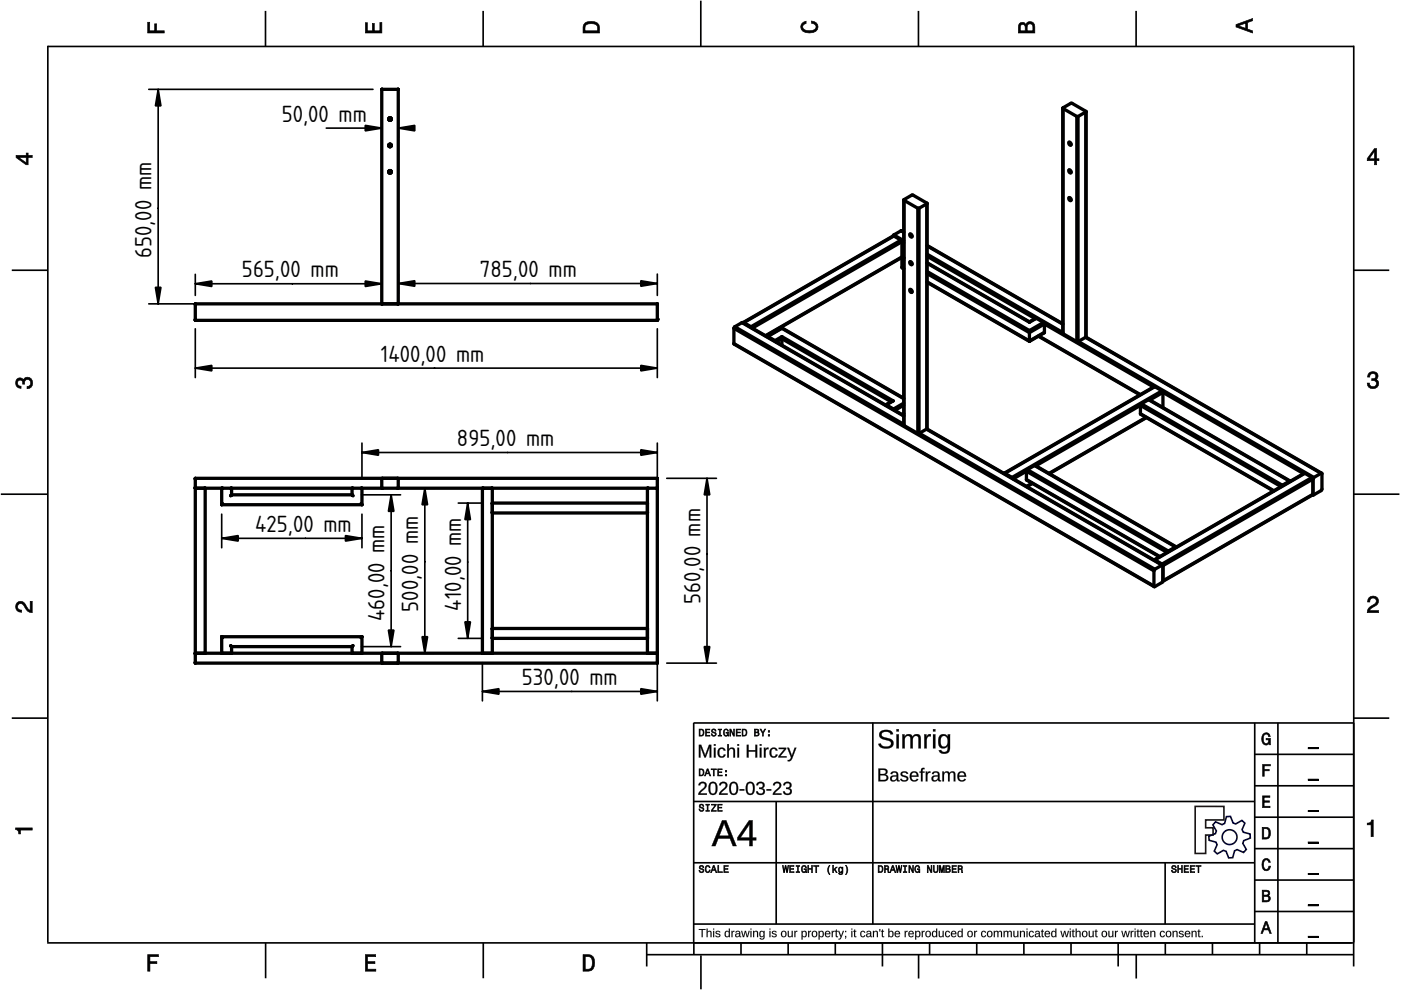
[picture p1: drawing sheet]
<svg xmlns="http://www.w3.org/2000/svg" width="297mm" height="210mm" viewBox="0 0 297 210" stroke-linecap="round" stroke-linejoin="round" font-family="sans-serif">
<defs><g id="words">
<g font-size="4.7">
<text x="59.7" y="25.8">50,00 mm</text>
<text x="32.1" y="54.8" transform="rotate(-90 32.1 54.8)">650,00 mm</text>
<text x="51.3" y="58.8">565,00 mm</text>
<text x="101.8" y="58.7">785,00 mm</text>
<text x="80.7" y="76.7">1400,00 mm</text>
<text x="96.9" y="94.5">895,00 mm</text>
<text x="54.1" y="112.7">425,00 mm</text>
<text x="81.5" y="131.7" transform="rotate(-90 81.5 131.7)">460,00 mm</text>
<text x="88.7" y="129.7" transform="rotate(-90 88.7 129.7)">500,00 mm</text>
<text x="97.8" y="129.5" transform="rotate(-90 97.8 129.5)">410,00 mm</text>
<text x="148.5" y="128.1" transform="rotate(-90 148.5 128.1)">560,00 mm</text>
<text x="110.6" y="145.2">530,00 mm</text>
</g>
</g></defs>
<g fill="none" stroke="#000" stroke-width=".35">
<path d="M10.1 9.7v190.1M10.1 9.9h277M31.5 18.9h47.6M33.5 18.9v45.5M56.3 2.3v7.5M102.4 2.3v7.5M148.6 .1v9.8M194.7 2.3v7.5M240.9 2.3v7.5M287 9.7v195.2M69.2 27.2h11.7M80.9 20.9v8.3"/>
<path d="M84.4 20.9v8.3M2.5 57.3h7.5M41.4 58.2v4.4M80.9 58.2v4.2M84.4 58.1v4.3M139.4 58.1v4.5M287.1 57.3h7.4M31.5 64.4h47.6M41.4 69.7v10.4M41.4 78.1h98M41.4 60.2h39.5M84.4 60.1h55"/>
<path d="M139.4 69.7v10.4M76.7 93.9v7.6M76.7 95.9h62.7M139.4 93.9v7.6M.2 104.8h10M47 109v7.1M47 114.1h29.7M76.6 104.9h8.3M76.7 109v7.1M82.9 104.9v32.2M86.3 103.5h5.8M90.1 103.5v35"/>
<path d="M97.2 106.7h5.2M99.2 106.7v28.7M141.4 101.4h10.5M149.9 101.4v39.2M287 104.8h9.7M76.6 137.1h8.3M86.3 138.5h5.8M97.2 135.4h5.2M2.5 152.3h7.5M102.3 140.5v8.1M102.3 146.6h37.1M139.4 140.5v8.1"/>
<path d="M141.4 140.6h10.5M147 153.3h140.1M147.1 153.3v49.1M185.1 153.2v42.8M266 159.9h21M266 153.3v46.7M270.9 153.3v46.7M287.1 152.3h7.4M147 169.9h119M164.6 169.9v26M266 179.9h21M266 173.3h21"/>
<path d="M266 166.6h21M10 199.9h277.1M56.3 199.9v7.5M102.5 199.9v7.5M137.1 199.9v5M147 195.9h119M147 182.9h119M157.1 199.9v2.5M167.1 199.9v2.5M177.1 199.9v2.5M187.1 199.9v5M197.1 199.9v2.5"/>
<path d="M207.1 199.9v2.5M217.1 199.9v2.5M227.1 199.9v2.5M237.1 199.9v5M247 182.9v13M247.1 199.9v2.5M257.1 199.9v2.5M266 193.3h21M266 186.6h21M267.1 199.9v2.5M277.1 199.9v2.5M137.1 202.4h150"/>
<path d="M148.6 202.6v7.2M194.8 202.4v5.1M240.9 202.4v5.1"/>
</g>
<g fill="#000">
<path d="M31.3 4.7h.4v1.8h1.1v-1.4h.4v1.4h1.6v.5h-3.5z" fill-rule="evenodd"/>
<path d="M77.5 4.8h.4v1.7h1v-1.5h.5v1.5h1.1v-1.7h.5v2.2h-3.5z" fill-rule="evenodd"/>
<path d="M124.1 4.9a2.19 2.19 0 0 0-.5 2.1h3.5v-1.2a1.42 1.42 0 0 0-1.7-1.3zM124.3 5.2a2.14 2.14 0 0 1 2.3 .3l.1 1h-2.7l.1-1z" fill-rule="evenodd"/>
<path d="M170.1 4.9l.8-.4v.5a.7 .7 0 0 0-.7 .5 .7 .7 0 0 0 .3 .8 1.69 1.69 0 0 0 2.5-.6 .9 .9 0 0 0-.9-.8v-.5a1.24 1.24 0 0 1 1.3 1.1 1.24 1.24 0 0 1-1 1.4 2.22 2.22 0 0 1-2.5-.7l-.1-.5z" fill-rule="evenodd"/>
<path d="M216.1 5l-.2 .8v1.2h3.5v-1.3a.98 .98 0 0 0-.7-1.1 .98 .98 0 0 0-1.2 .6 .84 .84 0 0 0-1.4-.2zM216.4 5.3a.54 .54 0 0 1 .7-.1 .54 .54 0 0 1 .3 .6v.7h-1.1zM217.9 5.2a.62 .62 0 0 1 .7-.1 .62 .62 0 0 1 .4 .6v.8h-1.2z" fill-rule="evenodd"/>
<path d="M262.1 5.2v.5l3.5 1.3v-.5l-1.1-.3v-1.4l1.1-.4v-.5zM262.6 5.5l1.5-.6v1.1z" fill-rule="evenodd"/>
<path d="M3.4 32.9v.5l2.1 1.5h.5v-1.5h.8v-.5h-.8v-.5h-.4v.5zM4 33.4h1.6v1.1z" fill-rule="evenodd"/>
<path d="M291.4 31.5l-1.5 2.1v.5h1.5v.8h.5v-.8h.5v-.4h-.5v-2.2zM291.4 32.1v1.6h-1.1z" fill-rule="evenodd"/>
<path d="M3.6 80.4a.86 .86 0 0 1 1.4 .1 1.06 1.06 0 0 1 1.2-.5 1.06 1.06 0 0 1 .7 1.2 1.1 1.1 0 0 1-1.2 1.2v-.4a.71 .71 0 0 0 .8-1 .71 .71 0 0 0-1.3-.1v.6h-.4a.61 .61 0 0 0-.3-.8 .61 .61 0 0 0-.8 .2 .61 .61 0 0 0 .2 .8l.6 .2v.4a1.15 1.15 0 0 1-1.2-.6 1.15 1.15 0 0 1 .3-1.3z" fill-rule="evenodd"/>
<path d="M290.3 79.1a1.08 1.08 0 0 1 1.3-.2 1.08 1.08 0 0 1 .5 1.3l-.4 .2a1.06 1.06 0 0 1 .6 1.3 1.06 1.06 0 0 1-1.2 .7 1.1 1.1 0 0 1-1.2-1.2h.4a.71 .71 0 0 0 1 .8 .71 .71 0 0 0 .1-1.3h-.6v-.4a.61 .61 0 0 0 .8-.3 .61 .61 0 0 0-.2-.8 .61 .61 0 0 0-.8 .2l-.2 .5h-.4z" fill-rule="evenodd"/>
<path d="M3.6 127.8a1.22 1.22 0 0 1 2 .7l.4 .6 .4 .3v-1.9h.4v2.4a1.8 1.8 0 0 1-1.7-1.4 .71 .71 0 0 0-.9-.5 .71 .71 0 0 0-.5 .8 .71 .71 0 0 0 .9 .6v.4a1.18 1.18 0 0 1-1.2-.6 1.18 1.18 0 0 1 .2-1.4z" fill-rule="evenodd"/>
<path d="M290.3 126.7a1.18 1.18 0 0 1 1.9 .3 1.18 1.18 0 0 1-1 1.7l-.5 .3-.3 .5h1.9v.4h-2.4a1.8 1.8 0 0 1 1.4-1.7 .71 .71 0 0 0 .5-.9 .71 .71 0 0 0-.9-.5 .71 .71 0 0 0-.5 .8h-.4z" fill-rule="evenodd"/>
<path d="M148.2 154.6v1.5h.5a.77 .77 0 0 0 .6-.8 .77 .77 0 0 0-.6-.7zM148.4 154.8a.58 .58 0 0 1 .7 .5 .58 .58 0 0 1-.7 .6zM149.6 154.6v1.5h.9v-.2h-.7v-.5h.6v-.2h-.6v-.4h.7v-.2zM151 154.7a.53 .53 0 0 0 0 .6 .53 .53 0 0 0 .6 .2 .32 .32 0 0 1-.3 .5 .32 .32 0 0 1-.3-.4h-.2a.5 .5 0 0 0 .7 .5 .5 .5 0 0 0 .1-.8l-.4-.1a.28 .28 0 0 1-.1-.4 .28 .28 0 0 1 .4-.1 .28 .28 0 0 1 .1 .3h.2a.51 .51 0 0 0-.3-.4 .51 .51 0 0 0-.5 .1zM152.3 154.6v.2h.2v1.1h-.2v.2h.7v-.2h-.3v-1.1h.3v-.2zM153.5 154.7a.81 .81 0 0 0 .5 1.4l.3-.2 .2 .2v-.8h-.6v.1h.4l-.2 .5a.6 .6 0 0 1-.5-.6 .6 .6 0 0 1 .4-.6l.2 .3h.2l-.1-.3a.53 .53 0 0 0-.8 0zM154.7 154.6v1.5h.2v-1.3l.6 1.3h.2v-1.5h-.2v1.2l-.5-1.2zM156.1 154.6v1.5h.9v-.2h-.7v-.5h.6v-.2h-.6v-.4h.7v-.2zM157.3 154.6v1.5h.5a.77 .77 0 0 0 .6-.8 .77 .77 0 0 0-.6-.7zM157.5 154.8a.58 .58 0 0 1 .7 .5 .58 .58 0 0 1-.7 .6zM159.9 154.6v1.5h.6a.42 .42 0 0 0 .5-.3 .42 .42 0 0 0-.3-.5l.2-.2-.1-.4zM160.1 154.8h.3a.23 .23 0 0 1 .3 .2 .23 .23 0 0 1-.3 .2h-.3zM160.1 155.4h.4a.26 .26 0 0 1 .3 .2 .26 .26 0 0 1-.3 .3h-.4zM161.1 154.6l.5 .9v.6h.2v-.6l.5-.9h-.2l-.4 .7-.3-.7zM162.9 155.8v.3h.3v-.3zM162.9 154.9v.3h.3v-.3z" fill-rule="evenodd"/>
<path d="M267.8 155.7a.85 .85 0 0 1 .9-.3 .85 .85 0 0 1 .6 .8h-.3l-.1-.3a.49 .49 0 0 0-.4-.3 .49 .49 0 0 0-.5 .3 1.2 1.2 0 0 0 .4 1.8 .66 .66 0 0 0 .6-.8h-.6v-.3h.9v1.3h-.1l-.1-.3-.3 .3a.85 .85 0 0 1-1.2-.7v-1.1z" fill-rule="evenodd"/>
<path d="M3.3 175.5h3.5v.5h-2.5v.8h-.3a.77 .77 0 0 0-.7-.9z" fill-rule="evenodd"/>
<path d="M148.4 170.6a.53 .53 0 0 0 0 .6 .53 .53 0 0 0 .6 .2 .32 .32 0 0 1-.3 .5 .32 .32 0 0 1-.3-.4h-.2a.5 .5 0 0 0 .7 .6 .5 .5 0 0 0 .1-.9l-.4-.1a.28 .28 0 0 1-.1-.4 .28 .28 0 0 1 .4-.1 .28 .28 0 0 1 .1 .4h.2a.51 .51 0 0 0-.3-.5 .51 .51 0 0 0-.5 .1zM149.7 170.5v.2h.2v1.1h-.2v.2h.7v-.2h-.3v-1.1h.3v-.2zM150.8 170.5v.2h.8l-.8 1.3h1.1v-.2h-.9l.9-1.3zM152.2 170.5v1.5h.9v-.2h-.7v-.5h.6v-.2h-.6v-.4h.7v-.2z" fill-rule="evenodd"/>
<path d="M148.2 163v1.5h.5a.77 .77 0 0 0 .6-.7 .77 .77 0 0 0-.6-.8zM148.4 163.2a.57 .57 0 0 1 .7 .6 .57 .57 0 0 1-.7 .5zM149.9 163l-.5 1.5h.2l.1-.4h.6l.2 .4h.2l-.6-1.5zM150 163.2l.3 .7h-.5zM150.8 163v.2h.4v1.3h.2v-1.3h.5v-.2zM152.2 163v1.5h.9v-.2h-.7v-.5h.6v-.2h-.6v-.4h.7v-.2zM153.8 164.2v.3h.3v-.3zM153.8 163.4v.3h.3v-.3z" fill-rule="evenodd"/>
<path d="M267.7 168.7h1.5v.3h-1.2v.8h1.1v.3h-1.1v.8h1.3v.3h-1.6z" fill-rule="evenodd"/>
<path d="M267.7 162.1h1.6v.3h-1.3v.7h1.1v.3h-1.1v1.2h-.3z" fill-rule="evenodd"/>
<path d="M267.6 175.4v2.5h.8a1.37 1.37 0 0 0 .7-2.2 1.56 1.56 0 0 0-1.5-.3zM267.9 175.7a.98 .98 0 0 1 1.2 .7 .98 .98 0 0 1-.7 1.2h-.5z" fill-rule="evenodd"/>
<path d="M289.9 174.5a.77 .77 0 0 0 .9-.6h.4v3.5h-.5v-2.5h-.8z" fill-rule="evenodd"/>
<path d="M148.4 183.6a.53 .53 0 0 0 0 .6 .53 .53 0 0 0 .6 .2 .32 .32 0 0 1-.3 .5 .32 .32 0 0 1-.3-.4h-.2a.5 .5 0 0 0 .7 .6 .5 .5 0 0 0 .1-.9l-.4-.1a.28 .28 0 0 1-.1-.4 .28 .28 0 0 1 .4-.1 .28 .28 0 0 1 .1 .4h.2a.51 .51 0 0 0-.3-.5 .51 .51 0 0 0-.5 .1zM149.6 183.7l-.1 .2a.67 .67 0 0 0 .1 .9 .67 .67 0 0 0 .8 .1l.2-.4h-.2l-.2 .3a.6 .6 0 0 1-.5-.5 .6 .6 0 0 1 .4-.6l.3 .3h.2l-.2-.4a.5 .5 0 0 0-.8 .1zM151.2 183.5l-.5 1.5h.2l.1-.4h.6l.2 .4h.2l-.6-1.5zM151.3 183.7l.3 .7h-.5zM152.2 183.5v1.5h1v-.2h-.8v-1.3zM153.5 183.5v1.5h.9v-.2h-.7v-.5h.6v-.2h-.6v-.4h.7v-.2z" fill-rule="evenodd"/>
<path d="M165.9 183.5l.3 1.5h.1l.3-1.3 .2 1.3h.2l.2-1.5h-.1l-.2 1.3-.2-1.3h-.2l-.2 1.3-.2-1.3zM167.4 183.5v1.5h1v-.2h-.8v-.5h.7v-.2h-.7v-.4h.7v-.2zM168.8 183.5v.2h.3v1.1h-.3v.2h.7v-.2h-.2v-1.1h.2v-.2zM170.1 183.7a.82 .82 0 0 0 .5 1.3l.3-.2 .1 .2v-.8h-.5v.2h.3l-.2 .4a.6 .6 0 0 1-.5-.5 .6 .6 0 0 1 .5-.6l.2 .3h.2l-.2-.4a.53 .53 0 0 0-.7 .1zM171.3 183.5v1.5h.2v-.7h.6v.7h.2v-1.5h-.2v.6h-.6v-.6zM172.5 183.5v.2h.5v1.3h.2v-1.3h.4v-.2zM175.8 183.5a1.35 1.35 0 0 0 .2 1.9 1.84 1.84 0 0 1 0-1.9zM176.5 183.5v1.5h.2v-.4l.2-.2 .4 .6h.2l-.4-.7 .4-.5h-.2l-.6 .6v-.9zM177.9 184a.59 .59 0 0 0-.2 .7 .59 .59 0 0 0 .7 .3l.1-.2a.31 .31 0 0 1-.1 .5 .31 .31 0 0 1-.4-.2h-.2a.47 .47 0 0 0 .5 .4 .47 .47 0 0 0 .4-.5v-1.2h-.2v.2l-.3-.2zM178 184.1l.1-.1a.42 .42 0 0 1 .4 .4 .42 .42 0 0 1-.4 .5l-.1-.3zM179.3 183.5a1.85 1.85 0 0 1 0 1.9 1.22 1.22 0 0 0 0-1.9z" fill-rule="evenodd"/>
<path d="M186.2 183.5v1.5h.5a.77 .77 0 0 0 .6-.7 .77 .77 0 0 0-.6-.8zM186.4 183.7a.58 .58 0 0 1 .6 .6 .58 .58 0 0 1-.6 .5zM187.5 183.5v1.5h.2v-.6a.45 .45 0 0 1 .5 .1 .45 .45 0 0 1 .1 .5h.2l-.2-.7a.42 .42 0 0 0 .1-.5 .42 .42 0 0 0-.4-.3zM187.7 183.7h.2a.26 .26 0 0 1 .4 .3 .26 .26 0 0 1-.4 .2h-.2zM189.2 183.5l-.6 1.5h.2l.2-.4h.6l.1 .4h.2l-.5-1.5zM189.3 183.7l.2 .7h-.4zM189.9 183.5l.3 1.5h.2l.2-1.3 .2 1.3h.2l.3-1.5h-.2l-.2 1.3-.2-1.3h-.2l-.2 1.3-.2-1.3zM191.5 183.5v.2h.3v1.1h-.3v.2h.8v-.2h-.3v-1.1h.3v-.2zM192.7 183.5v1.5h.2v-1.2l.5 1.2h.3v-1.5h-.2v1.2l-.6-1.2zM194.1 183.7a.81 .81 0 0 0 .5 1.3l.3-.2 .1 .2v-.8h-.5v.2h.3l-.2 .4a.6 .6 0 0 1-.5-.5 .6 .6 0 0 1 .5-.6l.2 .3h.2l-.2-.4a.53 .53 0 0 0-.7 .1zM196.6 183.5v1.5h.2v-1.2l.6 1.2h.2v-1.5h-.2v1.2l-.6-1.2zM197.9 183.5v.9a.52 .52 0 0 0 .5 .6 .52 .52 0 0 0 .5-.6v-.9h-.2v.9a.33 .33 0 0 1-.3 .5 .33 .33 0 0 1-.3-.5v-.9zM199.2 183.5v1.5h.1v-1.4l.3 1.4h.2l.3-1.4v1.4h.1v-1.5h-.2l-.3 1.3-.3-1.3zM200.5 183.5v1.5h.6a.42 .42 0 0 0 .4-.3 .42 .42 0 0 0-.2-.5l.2-.2-.1-.4zM200.7 183.7h.3a.23 .23 0 0 1 .3 .2 .23 .23 0 0 1-.3 .2h-.3zM200.7 184.3h.3a.26 .26 0 0 1 .3 .3 .26 .26 0 0 1-.3 .2h-.3zM201.8 183.5v1.5h1v-.2h-.8v-.5h.7v-.2h-.7v-.4h.8v-.2zM203.1 183.5v1.5h.2v-.6a.45 .45 0 0 1 .5 .1 .45 .45 0 0 1 .1 .5h.2l-.2-.7a.42 .42 0 0 0 .1-.5 .42 .42 0 0 0-.4-.3zM203.3 183.7h.3a.26 .26 0 0 1 .3 .3 .26 .26 0 0 1-.4 .2h-.2z" fill-rule="evenodd"/>
<path d="M248.5 183.6a.53 .53 0 0 0 0 .6 .53 .53 0 0 0 .6 .2 .32 .32 0 0 1-.2 .5 .32 .32 0 0 1-.3-.4h-.2a.5 .5 0 0 0 .6 .6 .5 .5 0 0 0 .2-.9l-.4-.1a.28 .28 0 0 1-.1-.4 .28 .28 0 0 1 .3-.1 .28 .28 0 0 1 .2 .4h.2a.51 .51 0 0 0-.3-.5 .51 .51 0 0 0-.6 .1zM249.7 183.5v1.5h.2v-.7h.6v.7h.2v-1.5h-.2v.6h-.6v-.6zM251 183.5v1.5h1v-.2h-.8v-.5h.7v-.2h-.7v-.4h.8v-.2zM252.3 183.5v1.5h1v-.2h-.8v-.5h.7v-.2h-.7v-.4h.8v-.2zM253.5 183.5v.2h.5v1.3h.2v-1.3h.5v-.2z" fill-rule="evenodd"/>
<path d="M268.3 195.4l-1 2.5h.4l.2-.7h1l.3 .7h.3l-.9-2.5zM268.4 195.8l.4 1.1h-.7z" fill-rule="evenodd"/>
<path d="M267.6 188.7v2.5h1a.7 .7 0 0 0 .7-.5 .7 .7 0 0 0-.4-.8 .61 .61 0 0 0 .3-.8 .61 .61 0 0 0-.7-.4zM267.9 189h.6a.38 .38 0 0 1 .4 .4 .38 .38 0 0 1-.5 .4h-.5zM267.9 190.1h.6a.44 .44 0 0 1 .5 .4 .44 .44 0 0 1-.5 .4h-.6z" fill-rule="evenodd"/>
<path d="M267.8 182.3a.85 .85 0 0 1 .9-.3 .85 .85 0 0 1 .6 .8h-.3l-.1-.2a.47 .47 0 0 0-.4-.3 .47 .47 0 0 0-.4 .3 1.21 1.21 0 0 0 .4 1.7 .64 .64 0 0 0 .5-.7h.4a.89 .89 0 0 1-.8 1 .89 .89 0 0 1-1-.7v-1.1z" fill-rule="evenodd"/>
<path d="M31.3 202.4h2.3v.4h-1.8v1.1h1.5v.4h-1.5v1.6h-.5z" fill-rule="evenodd"/>
<path d="M77.5 202.4h2.1v.4h-1.7v1.1h1.6v.4h-1.6v1.2h1.8v.4h-2.2z" fill-rule="evenodd"/>
<path d="M123.6 202.4v3.5h1.2a1.42 1.42 0 0 0 1.3-1.7 1.38 1.38 0 0 0-1.3-1.8zM124.1 202.8l1 .1a1.89 1.89 0 0 1 0 2.5l-1 .1z" fill-rule="evenodd"/>
</g>
<g fill="#000">
<path d="M31.3 4.7v2.3h3.5v-.5l-1.7 .1 .1-1.5h-.4l.1 1.5h-1.2v-1.9zM31.3 4.7h.5l-.1 1.8h1.1l-.1-1.5h.6l-.1 1.5h1.7v.6h-3.6z"/>
<path d="M77.5 4.8v2.2h3.5v-2.2h-.5l.1 1.8h-1.3v-1.6h-.4l.1 1.6h-1.2l.1-1.8zM77.4 4.8h.6l-.1 1.7h1v-1.6h.5v1.6h1.1v-1.8h.5v2.4h-3.6z"/>
<path d="M124.1 4.9l-.5 .6v1.5h3.5l-.1-1.7-.3-.4-1.3-.4zM124 4.8l.6-.3h.8l.7 .1 .6 .2 .4 .5 .1 1.8h-3.7l.1-1.6zM124.3 5.2l1.1-.2 1 .2 .3 .3 .1 1.1h-2.8v-1.1zM124.3 5.2l-.2 .3-.1 1h2.7l-.1-1-.2-.3-1-.2z"/>
<path d="M170.1 4.9l-.3 .8 .1 .5 .3 .4 .6 .3h1.6l.6-.3 .3-.4 .2-.5-.1-.5-.8-.6-.5-.2v.5l.7 .2 .3 .6-.1 .4-.8 .4h-1.2l-.5-.2-.3-.2v-.7l.4-.4h.3v-.5zM170 4.9l1-.5v.6l-.4 .1-.4 .4 .1 .5 .7 .5h1.2l.5-.2 .3-.6-.2-.5-.8-.2v-.6l.7 .1 .7 .7 .1 .5-.1 .6-.4 .4-.6 .3h-1.6l-.6-.3-.4-.4-.1-.6z"/>
<path d="M216.1 5l-.2 .8v1.2h3.5l-.1-1.8-.5-.6h-.4l-.6 .1-.3 .6-.5-.5h-.6zM216.1 4.9l.3-.2h.6l.5 .5 .1-.3 .4-.3h.8l.6 .6 .1 1.9h-3.7v-1.4zM216.4 5.3l.4-.2 .5 .2 .1 1.3h-1.1zM216.4 5.3l-.1 1.2h1.1l-.2-1.1-.4-.2zM217.9 5.2l.5-.2 .5 .2 .2 1.4h-1.4zM217.9 5.2l-.1 1.3h1.2l-.2-1.3-.4-.1z"/>
<path d="M262.1 5.2v.5l3.5 1.3v-.5l-1.1-.3v-1.5l1.1-.3v-.5zM262 5.2l3.6-1.4v.6l-1.1 .4v1.4l1.1 .3v.6l-3.6-1.3zM262.4 5.5l1.8-.7v1.3zM262.6 5.4l1.5 .6v-1.1l-1.5 .6z"/>
<path d="M3.4 32.9v.5l2.1 1.5h.5l-.1-1.6 .9 .1v-.5l-.9 .1 .1-.6h-.4v.6zM3.3 32.9h2.3l-.1-.5h.5v.5h.9v.6l-.9-.1v1.6h-.5l-2.2-1.6zM3.8 33.3h1.8v1.3zM4 33.3l1.6 1.2v-1.1l-1.6 .1z"/>
<path d="M291.4 31.5l-1.5 2.1v.5l1.6-.1-.1 .9h.5l-.1-.9 .6 .1v-.4h-.6l.1-2.2zM291.4 31.4h.5v2.3l.5-.1v.5h-.5v.9h-.6l.1-.9h-1.6v-.5zM291.5 31.9v1.8h-1.3zM291.3 32.1h.2l-1.1 1.6-.1-.1 1.1 .1z"/>
<path d="M3.6 80.4l-.3 .8 .1 .5 .6 .6h.5v-.4l-.6-.1-.2-.6 .1-.5 .5-.2 .4 .2 .1 .8h.4v-.6l.3-.5 .6 .1 .3 .1 .1 .3v.6l-.4 .5h-.4v.4l.6-.1 .5-.6v-1l-.5-.6-.8-.1-.4 .3-.1 .4-.3-.5-.5-.1zM3.5 80.3l.8-.3 .4 .2 .3 .3v-.2l.5-.4 .8 .1 .6 .7v1l-.6 .7-.6 .1v-.6h.4l.4-.4-.2-.8-.7-.2-.4 .4 .1 .6h-.6v-.7l-.4-.2-.4 .2-.2 .4 .2 .5 .6 .1v.6l-.6-.1-.6-.6-.1-.5z"/>
<path d="M290.3 79.1l-.3 .8h.4v-.3l.4-.4 .8 .1 .1 .7-.4 .3h-.5v.4l.9 .1 .2 .5-.2 .6-.3 .1h-.7l-.2-.2-.2-.6h-.4l.1 .5 .6 .6h1l.4-.2 .3-.8-.1-.5-.6-.4 .5-.2v-.9l-.6-.4-.4-.1zM290.2 79l.9-.3 .8 .3 .3 .3-.1 .9-.4 .2 .5 .3 .2 .6-.4 .9-.4 .2h-1.1l-.6-.6-.1-.6h.6l.1 .6 .6 .2 .5-.2 .2-.5-.2-.5-.5-.1-.3 .1v-.6l.5 .1 .4-.3-.2-.7h-.7l-.4 .3 .1 .4h-.6l.1-.6z"/>
<path d="M3.6 127.8l-.3 .8 .3 .9 1 .3v-.4l-.7-.2-.2-.5 .2-.6 .4-.2 .7 .3 .9 1.4 .9 .3v-2.4h-.4l.1 2-.6-.4-.9-1.4-.6-.2zM3.5 127.8l.8-.4 .7 .2 1 1.5 .4 .3-.1-2h.6v2.6l-1-.3-1-1.4-.6-.3-.4 .2-.2 .5 .2 .5 .7 .1v.6l-.6-.1-.4-.3-.4-.9z"/>
<path d="M290.3 126.7l-.3 .9h.4l.1-.6 .6-.3 .6 .2 .2 .5-.3 .7-1.5 .9-.2 .9h2.4v-.4h-2l.3-.5 1.3-.7 .4-.9-.1-.4-.6-.6-1 .1zM290.2 126.6l.9-.3 .9 .3 .3 .4v.4l-.2 .7-1.4 .9-.3 .5 1.9-.1v.6h-2.5l.3-1.1 1.4-.9 .3-.6-.2-.4-.5-.2-.5 .2-.1 .7h-.6l.1-.7z"/>
<path d="M148.2 154.6v1.5l.8-.1 .2-.4v-.7l-.3-.3zM148.2 154.5h.7l.4 .3v.9l-.3 .4h-.8zM148.4 154.7l.6 .1 .1 .8-.2 .3-.5 .1zM148.4 154.8v1.1h.5l.1-.3v-.7zM149.6 154.6v1.5h.9v-.2l-.8 .1v-.7h.7v-.1l-.7 .1v-.6l.8 .1v-.2zM149.5 154.5h1.1v.3h-.8v.4l.7-.1v.4l-.7-.1v.5l.8-.1v.3h-1.1zM151 154.7l-.2 .3 .1 .3 .7 .1 .1 .3-.2 .3-.5-.1v-.3h-.2v.2l.3 .3h.5l.2-.3v-.3l-.7-.3-.1-.3 .2-.2h.4v.3h.2v-.2l-.3-.2zM150.9 154.6l.7-.1 .3 .3v.3h-.3l-.1-.3-.2-.1-.3 .3 .1 .1 .8 .3v.5l-.3 .2h-.5l-.3-.3-.1-.3h.3l.1 .3 .2 .1 .4-.2-.9-.5zM152.3 154.6v.2l.3-.1v1.3l-.3-.1v.2h.7v-.2l-.3 .1v-1.3l.3 .1v-.2zM152.2 154.5h.9v.3h-.4v1.1l.4-.1v.3h-.9v-.3h.3v-1h-.3zM153.5 154.7l-.1 .6 .1 .6 .5 .2 .4-.4 .1 .4v-.8h-.6v.1h.4l-.2 .6-.4-.1-.2-.3 .1-.8 .5-.1 .1 .3h.2l-.1-.3-.4-.2zM153.5 154.7l.4-.2 .4 .1 .2 .5h-.3l-.1-.3-.3-.1-.2 .4v.5l.2 .3h.3l.2-.5-.4 .1v-.3h.6v.9h-.2v-.2l-.4 .3-.4-.3-.2-.6zM154.7 154.6v1.5h.2v-1.3h.1l.5 1.3h.2v-1.5h-.2l.1 1.2h-.1l-.5-1.2zM154.7 154.5h.3l.5 1.3v-1.3h.3v1.6h-.4l-.5-1.3 .1 1.3h-.3zM156.1 154.6v1.5h.9v-.2l-.8 .1v-.7h.7v-.1l-.7 .1v-.6l.8 .1v-.2zM156 154.5h1.1v.3h-.8v.4l.7-.1v.4l-.7-.1v.5l.8-.1v.3h-1.1zM157.3 154.6v1.5l.8-.1 .2-.4v-.7l-.3-.3zM157.3 154.5h.7l.4 .3v.9l-.3 .4h-.8zM157.5 154.7l.6 .1 .1 .8-.2 .3-.5 .1zM157.5 154.8v1.1h.5l.2-.3-.1-.7zM159.9 154.6v1.5l.8-.1 .2-.2 .1-.3-.4-.2 .3-.2v-.3l-.2-.2zM159.9 154.5h.8l.2 .3v.4l-.2 .1 .3 .2-.1 .5-1 .1zM160.1 154.7h.5a.28 .28 0 0 1 .2 .3 .28 .28 0 0 1-.2 .2l-.5 .1zM160.1 154.8v.4l.6-.1-.1-.3zM160.1 155.3l.6 .1v.5l-.6 .1zM160.1 155.4v.5l.6-.1v-.4zM161.1 154.6l.6 .9-.1 .6h.2v-.6l.5-.9h-.2l-.4 .8-.3-.8zM161 154.5h.4l.3 .8 .4-.8h.3l-.6 1 .1 .6h-.3v-.6zM162.9 155.8v.3h.3v-.3zM162.8 155.7h.4v.4h-.4zM162.9 154.9v.3h.3v-.3zM162.8 154.8h.4v.5h-.4z"/>
<path d="M186.7 155.1a1.92 1.92 0 0 1 2.6 .3l.1 .2-.6 .1a1.08 1.08 0 0 0-.9-.6 1.08 1.08 0 0 0-1 .7 1.6 1.6 0 0 0 1.6 .8 1.08 1.08 0 0 1 .9 1.2 1.08 1.08 0 0 1-1.3 .9 1.57 1.57 0 0 1-1.9-1l.5-.1a1.3 1.3 0 0 0 2.2 .2 .97 .97 0 0 0-1.1-.9 1.11 1.11 0 0 1-1.2-.5 1.11 1.11 0 0 1 .1-1.3zM190.1 154.6h.5v.5h-.5zM190.1 155.7h.5v3h-.5zM191.3 155.7h.5v.5a.91 .91 0 0 1 .8-.5 .91 .91 0 0 1 .9 .5 .91 .91 0 0 1 1.1-.5 .91 .91 0 0 1 .6 1v2h-.5v-1.9a.65 .65 0 0 0-.7-.8 .65 .65 0 0 0-.5 .9v1.8h-.5v-1.9a.65 .65 0 0 0-.7-.8 .65 .65 0 0 0-.5 .9v1.8h-.5zM196 155.7h.4l.1 .6a.69 .69 0 0 1 .9-.6l-.1 .4a.73 .73 0 0 0-.7 .3 .73 .73 0 0 0-.1 .7v1.6h-.5zM197.8 154.6h.5v.5h-.5zM197.8 155.7h.5v3h-.5zM199.3 155.9a1.06 1.06 0 0 1 1.6 .3l.1-.5h.4v2.9a1.24 1.24 0 0 1-1 1.2 1.24 1.24 0 0 1-1.4-.7l.5-.1a.73 .73 0 0 0 .9 .4 .73 .73 0 0 0 .5-.8v-.5a1.11 1.11 0 0 1-1.4 .5 1.11 1.11 0 0 1-.6-1.4l.1-.8zM199.7 156.2l-.3 .8a.93 .93 0 0 0 .9 1.3 1.27 1.27 0 0 0 .6-1.2 1.27 1.27 0 0 0-.7-1.1z"/>
<path d="M186.7 155.1a1.79 1.79 0 0 1 2.7 .6l-.6 .1a1.07 1.07 0 0 0-.9-.6 1.07 1.07 0 0 0-1 .6 1.59 1.59 0 0 0 1.6 .7 1.11 1.11 0 0 1 .9 1.3 1.11 1.11 0 0 1-1.3 .9 1.6 1.6 0 0 1-1.9-1l.5-.1a1.28 1.28 0 0 0 2.2 .2 .94 .94 0 0 0-1.2-.9h.1a1.11 1.11 0 0 1-1.2-.5 1.11 1.11 0 0 1 .1-1.3zM186.7 155.2a1.1 1.1 0 0 0 0 1.2 1.1 1.1 0 0 0 1.1 .5h.1a.78 .78 0 0 1 .9 .3 .78 .78 0 0 1 0 .9l-.7 .2a1.14 1.14 0 0 1-1.4-.7l-.5 .1a1.85 1.85 0 0 0 3.2 .2 1.22 1.22 0 0 0-1.4-1.4 .84 .84 0 0 1-1.1-1 1.21 1.21 0 0 1 2 .2l.5-.1a1.77 1.77 0 0 0-2.7-.4zM190 154.6h.6v.5h-.6zM190.1 154.6v.5h.5v-.5zM190 155.7h.6v3h-.6zM190.1 155.7v3h.5v-3zM191.3 155.7h.5v.5a.93 .93 0 0 1 .8-.6 .93 .93 0 0 1 .9 .6 .93 .93 0 0 1 1.1-.5 .93 .93 0 0 1 .7 1v2h-.6v-1.9a.62 .62 0 0 0-.7-.7 .62 .62 0 0 0-.5 .8v1.8h-.5v-1.9a.62 .62 0 0 0-.7-.7 .62 .62 0 0 0-.5 .8v1.8h-.5zM191.3 155.7v3h.5v-1.8a.67 .67 0 0 1 .5-.9 .67 .67 0 0 1 .8 .8l-.1 1.9h.5v-1.8a.67 .67 0 0 1 .5-.9 .67 .67 0 0 1 .8 .8l-.1 1.9h.5v-2a.91 .91 0 0 0-.7-1 .91 .91 0 0 0-1.1 .5 .91 .91 0 0 0-.8-.5 .91 .91 0 0 0-.8 .5v-.5zM195.9 155.7h.6l-.1 .6a.69 .69 0 0 1 1-.6l-.1 .4a.7 .7 0 0 0-.7 .3 .7 .7 0 0 0-.1 .7v1.6h-.6zM196 155.7v3h.5l-.1-1.6a.73 .73 0 0 1 .2-.8 .73 .73 0 0 1 .8-.2v-.4a.78 .78 0 0 0-1 .6v-.6zM197.8 154.6h.5v.5h-.5zM197.8 154.6v.5h.5v-.5zM197.8 155.7h.5v3h-.5zM197.8 155.7v3h.5v-3zM199.3 155.9a1.09 1.09 0 0 1 1.7 .3v-.5h.5l-.1 2.9a1.27 1.27 0 0 1-1 1.2 1.27 1.27 0 0 1-1.4-.7l.5-.1a.72 .72 0 0 0 .9 .4 .72 .72 0 0 0 .5-.8v-.5a1.05 1.05 0 0 1-1.2 .6 1.05 1.05 0 0 1-.8-1.1l.1-1.1zM199.3 156l-.3 1a1.22 1.22 0 0 0 1.2 1.6l.8-.5a.93 .93 0 0 1-.8 1.4l-.5-.1-.2-.4-.5 .1a1.23 1.23 0 0 0 1.4 .7 1.23 1.23 0 0 0 1-1.2v-2.9h-.4l-.1 .5a1.02 1.02 0 0 0-1.6-.2zM199.7 156.2l-.2 .8a.9 .9 0 0 0 .8 1.3 1.24 1.24 0 0 0 .6-1.2 1.24 1.24 0 0 0-.7-1zM199.7 156.2a.87 .87 0 0 1 1 0 .87 .87 0 0 1 .3 1 .81 .81 0 0 1-.5 1.1 .81 .81 0 0 1-1.1-.6v-1z"/>
<path d="M267.8 155.7l-.3 1 .3 .9 .3 .3 .5 .1 .4-.2 .1-.4 .1 .5h.1v-1.3h-.9v.3l.7-.1-.1 .4-.3 .5h-.5l-.4-.6 .1-1.2 .3-.3h.5l.3 .3v.3h.3l-.3-.6-.5-.3zM267.7 155.7l.3-.3 .5-.1 .6 .2 .3 .7h-.5v-.3l-.3-.2h-.4l-.3 .5v.9l.3 .5h.5l.3-.7h-.6v-.4h1v1.5h-.3v-.4l-.3 .3-.4 .2-.7-.4-.3-1z"/>
<path d="M277.3 158.5v.3h2.2v-.3zM277.3 158.4h2.3v.4h-2.3z"/>
<path d="M3.3 175.5v.4l.6 .2 .1 .7h.3v-.9l2.5 .1v-.5zM3.2 175.5h3.7v.6l-2.6-.1 .1 .9h-.5l-.1-.7-.6-.3z"/>
<path d="M148.3 165.9a.91 .91 0 0 1 1.4 .2 .91 .91 0 0 1-.5 1.3l-.8 .8h1.5v.3h-1.9l.2-.5 .5-.6a.87 .87 0 0 0 .6-1.2l-.5-.1-.3 .4h-.5zM148.4 166l-.3 .5h.3a.54 .54 0 0 1 .8-.4 .54 .54 0 0 1 .1 .9l-1 .9-.2 .6h1.8v-.3l-1.5 .1 .1-.2a3.1 3.1 0 0 0 1.3-1.8 .87 .87 0 0 0-1.4-.3zM150.5 166a1.03 1.03 0 0 1 1.3-.1 1.03 1.03 0 0 1 .3 1.3 1.04 1.04 0 0 1-.9 1.4 1.04 1.04 0 0 1-1-1.4zM150.5 166.1l-.2 .8a1.12 1.12 0 0 0 .1 1.2 1.12 1.12 0 0 0 1.1 .4 1.8 1.8 0 0 0 0-2.6l-.5-.1zM150.8 166.2l-.2 1a.72 .72 0 0 0 .1 .7 .72 .72 0 0 0 .7 .3l.2-.3 .1-.7a.72 .72 0 0 0 0-.8 .72 .72 0 0 0-.8-.3zM150.8 166.1a.66 .66 0 0 1 .8 .1 .66 .66 0 0 1 .2 .8 .95 .95 0 0 1-.8 1.3 1.73 1.73 0 0 1-.2-2.2zM152.7 165.9a.91 .91 0 0 1 1.4 .2 .91 .91 0 0 1-.5 1.3l-.8 .8h1.5v.3h-1.9l.2-.5 .5-.6a.87 .87 0 0 0 .6-1.2l-.5-.1-.3 .4h-.5zM152.7 166l-.2 .5h.3a.54 .54 0 0 1 .8-.4 .54 .54 0 0 1 .1 .9l-1 .9-.2 .6h1.8v-.3l-1.5 .1 .1-.2a3.1 3.1 0 0 0 1.3-1.8 .87 .87 0 0 0-1.5-.3zM154.9 166a1.03 1.03 0 0 1 1.2-.1 1.03 1.03 0 0 1 .4 1.3 1.04 1.04 0 0 1-.9 1.4 1.04 1.04 0 0 1-1-1.4zM154.9 166.1l-.3 .8a1.12 1.12 0 0 0 .2 1.2 1.12 1.12 0 0 0 1.1 .4 1.8 1.8 0 0 0 0-2.6l-.5-.1zM155.2 166.2l-.2 1a.72 .72 0 0 0 .1 .7 .72 .72 0 0 0 .7 .3l.2-.3 .1-.7a.72 .72 0 0 0 0-.8 .72 .72 0 0 0-.8-.3zM155.2 166.1a.66 .66 0 0 1 .8 .1 .66 .66 0 0 1 .2 .8 .95 .95 0 0 1-.8 1.3 1.73 1.73 0 0 1-.2-2.2zM156.8 167.3h1v.4h-1zM156.8 167.3v.3h1v-.3zM158.4 166a1.03 1.03 0 0 1 1.3-.1 1.03 1.03 0 0 1 .3 1.3 1.04 1.04 0 0 1-.9 1.4 1.04 1.04 0 0 1-1-1.4zM158.4 166.1l-.2 .8a1.12 1.12 0 0 0 .1 1.2 1.12 1.12 0 0 0 1.1 .4 1.8 1.8 0 0 0 0-2.6l-.5-.1zM158.7 166.2l-.2 1a.72 .72 0 0 0 .1 .7 .72 .72 0 0 0 .7 .3l.2-.3 .1-.7a.72 .72 0 0 0 0-.8 .72 .72 0 0 0-.8-.3zM158.7 166.1a.66 .66 0 0 1 .8 .1 .66 .66 0 0 1 .2 .8 .95 .95 0 0 1-.8 1.3 1.73 1.73 0 0 1-.2-2.2zM160.5 166a.86 .86 0 0 1 1.2-.2 .86 .86 0 0 1 .3 1.1l-.5 .2a.75 .75 0 0 1 .7 .9 .75 .75 0 0 1-.9 .6 .79 .79 0 0 1-1-.8h.4a.53 .53 0 0 0 .7 .4 .53 .53 0 0 0 .3-.7l-.8-.2v-.3a.49 .49 0 0 0 .8-.2 .49 .49 0 0 0-.4-.7 .49 .49 0 0 0-.6 .4h-.4zM160.6 166.1l-.2 .4h.3a.55 .55 0 0 1 .5-.5 .55 .55 0 0 1 .5 .3 .56 .56 0 0 1-.1 .6 .56 .56 0 0 1-.6 .1v.3a.59 .59 0 0 1 .8 .3 .59 .59 0 0 1-.4 .8 .59 .59 0 0 1-.7-.5v-.1h-.4a.9 .9 0 0 0 1.1 .7 .9 .9 0 0 0 .7-1l-.6-.3a.74 .74 0 0 0 .5-1.1 .74 .74 0 0 0-1.1-.3zM162.5 167.3h1v.4h-1zM162.5 167.3v.3h1v-.3zM164.1 165.9a.91 .91 0 0 1 1.5 .2 .91 .91 0 0 1-.6 1.3l-.7 .8h1.4v.3h-1.9l.2-.5 .5-.6a.87 .87 0 0 0 .6-1.2l-.5-.1-.3 .4h-.4zM164.2 166l-.3 .5h.3a.54 .54 0 0 1 .8-.4 .54 .54 0 0 1 .1 .9l-1 .9-.2 .6h1.8v-.3l-1.5 .1 .1-.2a3.1 3.1 0 0 0 1.3-1.8 .87 .87 0 0 0-1.4-.3zM166.2 166a.86 .86 0 0 1 1.2-.2 .86 .86 0 0 1 .3 1.1l-.5 .2a.75 .75 0 0 1 .7 .9 .75 .75 0 0 1-.9 .6 .79 .79 0 0 1-1-.8h.4a.53 .53 0 0 0 .7 .4 .53 .53 0 0 0 .3-.7l-.8-.2v-.3a.49 .49 0 0 0 .8-.2 .49 .49 0 0 0-.3-.7 .49 .49 0 0 0-.7 .4h-.4zM166.3 166.1l-.2 .4h.3a.55 .55 0 0 1 .5-.5 .55 .55 0 0 1 .6 .3 .56 .56 0 0 1-.2 .6 .56 .56 0 0 1-.6 .1v.3a.59 .59 0 0 1 .8 .3 .59 .59 0 0 1-.4 .8 .59 .59 0 0 1-.7-.5v-.1h-.4a.9 .9 0 0 0 1.1 .7 .9 .9 0 0 0 .7-1l-.6-.3a.74 .74 0 0 0 .5-1.1 .74 .74 0 0 0-1.1-.3z"/>
<path d="M148.3 166a.88 .88 0 0 1 1.4 .1 .88 .88 0 0 1-.5 1.3l-.8 .8h1.5v.3h-1.8a3.7 3.7 0 0 1 1.3-1.7 .51 .51 0 0 0-.3-.7 .51 .51 0 0 0-.7 .4h-.3zM150.5 166a1 1 0 0 1 1.2-.1 1 1 0 0 1 .4 1.3 1.02 1.02 0 0 1-.9 1.4 1.02 1.02 0 0 1-1-1.4zM150.8 166.2l-.2 1a.75 .75 0 0 0 .1 .8 .75 .75 0 0 0 .7 .2l.3-.3 .1-.7a.74 .74 0 0 0-.1-.8 .74 .74 0 0 0-.8-.3zM152.7 166a.88 .88 0 0 1 1.4 .1 .88 .88 0 0 1-.5 1.3l-.8 .8h1.5v.3h-1.8a3.7 3.7 0 0 1 1.3-1.7 .51 .51 0 0 0-.3-.7 .51 .51 0 0 0-.7 .4h-.3zM154.9 166a1 1 0 0 1 1.2-.1 1 1 0 0 1 .4 1.3 1.02 1.02 0 0 1-.9 1.4 1.02 1.02 0 0 1-1-1.4zM155.2 166.2l-.2 1a.75 .75 0 0 0 0 .8 .75 .75 0 0 0 .8 .2l.3-.3v-.7a.74 .74 0 0 0 0-.8 .74 .74 0 0 0-.8-.3zM156.8 167.3h1v.3h-1zM158.4 166a1 1 0 0 1 1.2-.1 1 1 0 0 1 .4 1.3 1.02 1.02 0 0 1-.9 1.4 1.02 1.02 0 0 1-1-1.4zM158.7 166.2l-.2 1a.75 .75 0 0 0 .1 .8 .75 .75 0 0 0 .7 .2l.3-.3 .1-.7a.74 .74 0 0 0-.1-.8 .74 .74 0 0 0-.8-.3zM160.5 166a.84 .84 0 0 1 1.2-.2 .84 .84 0 0 1 .3 1.1l-.5 .2a.77 .77 0 0 1 .6 1 .77 .77 0 0 1-1.1 .4l-.6-.4-.1-.3h.4a.57 .57 0 0 0 .6 .5 .57 .57 0 0 0 .5-.7 .57 .57 0 0 0-.8-.3v-.3a.52 .52 0 0 0 .7-.3 .52 .52 0 0 0-.4-.7 .52 .52 0 0 0-.6 .5h-.3zM162.5 167.3h1v.3h-1zM164.1 166a.88 .88 0 0 1 1.4 .1 .88 .88 0 0 1-.5 1.3l-.7 .8h1.4v.3h-1.8a3.7 3.7 0 0 1 1.3-1.7 .51 .51 0 0 0-.3-.7 .51 .51 0 0 0-.7 .4h-.3zM166.2 166a.84 .84 0 0 1 1.2-.2 .84 .84 0 0 1 .3 1.1l-.5 .2a.77 .77 0 0 1 .7 1 .77 .77 0 0 1-1.2 .4l-.6-.4-.1-.3h.4a.57 .57 0 0 0 .6 .5 .57 .57 0 0 0 .5-.7 .57 .57 0 0 0-.8-.3v-.3a.52 .52 0 0 0 .7-.3 .52 .52 0 0 0-.3-.7 .52 .52 0 0 0-.7 .5h-.3z"/>
<path d="M148.4 170.6l-.2 .3 .1 .3 .7 .2 .1 .2-.2 .3-.5-.1v-.3h-.2v.2l.3 .3h.5l.2-.2v-.4l-.7-.3-.1-.2 .2-.3 .4 .1v.3h.2v-.2l-.3-.3zM148.3 170.6l.6-.2 .3 .3 .1 .3h-.3l-.2-.3-.3 .1v.3l.5 .1 .3 .2v.4l-.3 .3h-.5l-.3-.3-.1-.3h.3l.1 .3 .2 .1 .4-.3-.9-.5zM149.7 170.5v.2l.3-.1v1.3l-.3-.1v.2h.7v-.2l-.3 .1v-1.3l.3 .1v-.2zM149.6 170.4h.9v.4h-.4v1h.4v.3h-.9v-.3h.3v-1.1l-.3 .1zM150.8 170.5v.2l1-.1-1 1.4h1.1v-.2l-1 .1 1-1.4zM150.8 170.4h1.1v.3l-.9 1.1h.9v.3h-1.2v-.3l.9-1.1v.1h-.8zM152.2 170.5v1.5h.9v-.2l-.8 .1v-.6h.7v-.2l-.7 .1v-.6l.8 .1v-.2zM152.1 170.4h1.1v.4l-.8-.1v.4h.7v.3l-.7-.1v.5h.8v.3h-1.1z"/>
<path d="M148.2 163v1.5h.8l.2-.4v-.8l-.3-.3zM148.2 163h.7l.4 .3v.8l-.3 .4-.8 .1zM148.4 163.1l.6 .2 .1 .7-.2 .4h-.5zM148.4 163.2v1.1h.5l.1-.3v-.7zM149.9 163l-.5 1.5h.2l.1-.5h.7l.1 .5h.2l-.6-1.5zM149.9 163h.3l.6 1.6h-.4l-.1-.5h-.6l-.1 .5h-.3zM150 163l.3 1h-.6zM150 163.3h.1l-.3 .6h.5zM150.8 163v.2l.5-.1-.1 1.4h.2v-1.4l.5 .1v-.2zM150.7 163h1.2v.3l-.5-.1 .1 1.4h-.3v-1.4l-.5 .1zM152.2 163v1.5h.9v-.2l-.8 .1v-.6h.7v-.2l-.7 .1v-.6l.8 .1v-.2zM152.1 163h1.1v.3l-.8-.1v.4h.7v.3l-.7-.1v.5h.8v.3h-1.1zM153.8 164.2v.3h.3v-.3zM153.7 164.1h.4v.5h-.4zM153.8 163.4v.3h.3v-.3zM153.7 163.3h.4v.4h-.4z"/>
<path d="M148.2 157.9h.5l.8 2.3 .8-2.3h.5v2.7h-.4l.1-2.4-.9 2.4h-.3l-.8-2.3v2.3h-.3zM148.2 157.9v2.7h.3v-2.6l.9 2.6h.2l.9-2.6v2.6h.3v-2.7h-.5l-.8 2.5-.8-2.5zM151.3 157.8h.4v.3h-.4zM151.4 157.8v.3h.3v-.3zM151.3 158.5h.4v2.1h-.4zM151.4 158.5v2.1h.3v-2.1zM152.4 158.7l.4-.2a.75 .75 0 0 1 1 .7h-.3a.51 .51 0 0 0-.7-.4 .51 .51 0 0 0-.3 .8 .52 .52 0 0 0 .3 .7 .52 .52 0 0 0 .7-.4l.3 .1a.92 .92 0 0 1-1.1 .6 .92 .92 0 0 1-.6-1.2zM152.4 158.8a1.04 1.04 0 0 0-.2 1.2 1.04 1.04 0 0 0 1.3 .5l.3-.5h-.3a.49 .49 0 0 1-.6 .4 .49 .49 0 0 1-.4-.5 .74 .74 0 0 1 0-.8 .74 .74 0 0 1 .7-.3l.3 .3h.3a.81 .81 0 0 0-1.4-.3zM154.2 157.8h.4l-.1 1.1a.7 .7 0 0 1 .8-.4 .7 .7 0 0 1 .6 .7v1.4h-.4v-1.3a.46 .46 0 0 0-.5-.5 .46 .46 0 0 0-.4 .6v1.2h-.4zM154.2 157.8v2.8h.3v-1.2a.52 .52 0 0 1 .5-.7 .52 .52 0 0 1 .5 .6v1.3h.3v-1.4a.7 .7 0 0 0-.5-.6 .7 .7 0 0 0-.8 .3v-1.1zM156.3 157.8h.4v.3h-.4zM156.3 157.8v.3h.4v-.3zM156.3 158.5h.4v2.1h-.4zM156.3 158.5v2.1h.4v-2.1zM158.3 157.9h.4v1.2h1.5l-.1-1.2h.5v2.7h-.5v-1.2h-1.4v1.2h-.4zM158.3 157.9v2.7h.4v-1.3h1.5v1.3h.3v-2.7h-.3v1.2h-1.5v-1.2zM161.1 157.8h.4v.3h-.4zM161.1 157.8v.3h.3v-.3zM161.1 158.5h.4v2.1h-.4zM161.1 158.5v2.1h.3v-2.1zM161.9 158.5h.4v.5l.2-.5h.5v.4h-.2a.5 .5 0 0 0-.5 .6v1.1h-.4zM162 158.5v2.1h.3v-1.1a.51 .51 0 0 1 .1-.5 .51 .51 0 0 1 .5-.2v-.3a.58 .58 0 0 0-.6 .5v-.5zM163.4 158.7l.4-.2a.75 .75 0 0 1 1 .7h-.3a.51 .51 0 0 0-.7-.4 .51 .51 0 0 0-.2 .8 .52 .52 0 0 0 .2 .7 .52 .52 0 0 0 .7-.4l.4 .1a.92 .92 0 0 1-1.2 .6 .92 .92 0 0 1-.6-1.2zM163.5 158.8a1.04 1.04 0 0 0-.2 1.2 1.04 1.04 0 0 0 1.2 .5l.3-.5h-.3a.49 .49 0 0 1-.5 .4 .49 .49 0 0 1-.5-.5 .74 .74 0 0 1 0-.8 .74 .74 0 0 1 .7-.3l.3 .3h.3a.81 .81 0 0 0-1.3-.3zM165.1 158.5h1.6v.3l-1.3 1.5h1.4v.3h-1.8v-.3l1.3-1.5h-1.2zM165.1 158.5v.3h1.3l-1.4 1.5v.3h1.8v-.3l-1.4 .1 1.3-1.6v-.3zM166.9 158.5h.4l.6 1.7 .6-1.7h.4l-.8 2.1a.81 .81 0 0 1-1.1 .8v-.3a.55 .55 0 0 0 .7-.5zM166.9 158.5l.8 2.2a.47 .47 0 0 1-.7 .4v.3h.2a.83 .83 0 0 0 .8-.8l.8-2.1h-.3l-.6 1.8-.6-1.8z"/>
<path d="M148.2 157.9h.5l.8 2.3 .8-2.3h.5v2.7h-.3v-2.4l-.9 2.4h-.2l-.9-2.4v2.4h-.3zM151.4 157.8h.3v.3h-.3zM151.4 158.5h.3v2.1h-.3zM152.4 158.7l.4-.2a.78 .78 0 0 1 1 .6h-.3a.52 .52 0 0 0-.8-.3 .52 .52 0 0 0-.2 .8 .53 .53 0 0 0 .3 .7 .53 .53 0 0 0 .7-.3h.3a.89 .89 0 0 1-1.1 .6 .89 .89 0 0 1-.6-1.2zM154.2 157.8h.3v1.1a.69 .69 0 0 1 .8-.4 .69 .69 0 0 1 .5 .7v1.4h-.3v-1.3a.49 .49 0 0 0-.5-.5 .49 .49 0 0 0-.5 .6v1.2h-.3zM156.3 157.8h.4v.3h-.4zM156.3 158.5h.4v2.1h-.4zM158.3 157.9h.4v1.2h1.5v-1.2h.3v2.7h-.3v-1.2h-1.5v1.2h-.4zM161.1 157.8h.3v.3h-.3zM161.1 158.5h.3v2.1h-.3zM162 158.5h.3v.5l.2-.4 .4-.1v.3a.52 .52 0 0 0-.6 .7v1.1h-.3zM163.4 158.7l.4-.2a.78 .78 0 0 1 1 .6h-.3a.52 .52 0 0 0-.7-.3 .52 .52 0 0 0-.3 .8 .53 .53 0 0 0 .3 .7 .53 .53 0 0 0 .7-.3h.3a.89 .89 0 0 1-1.1 .6 .89 .89 0 0 1-.5-1.2zM165.1 158.5h1.6v.3l-1.3 1.5h1.4v.3h-1.8v-.3l1.3-1.5h-1.2zM166.9 158.5h.4l.6 1.7 .6-1.7h.3l-.8 2.1a.83 .83 0 0 1-1 .8v-.3a.58 .58 0 0 0 .7-.5z"/>
<path d="M153.1 173.9h.9l2.2 5.5h-.8l-.6-1.6h-2.5l-.6 1.6h-.9zM153.1 173.9l-2.2 5.5h.8l.6-1.7h2.5l.6 1.7h.7l-2.1-5.5zM153.5 174.5l-1 2.7h2zM153.5 174.4l1.1 2.9h-2.1zM158.8 173.9h.8v3.7h.8v.6l-.8-.1v1.3h-.7v-1.3l-2.6 .1v-.6zM158.8 173.9l-2.5 3.7v.5h2.6v1.3h.7l-.1-1.3h.8v-.5h-.8l.1-3.7zM158.9 174.7l-1.9 2.9h1.9zM158.9 174.5v3.1h-2l1.7-2.4z"/>
<path d="M153.1 173.9h.9l2.1 5.5h-.7l-.6-1.6h-2.5l-.6 1.6h-.8zM153.5 174.5l-1 2.7h2zM158.8 173.9h.8v3.7h.7v.5h-.7v1.3h-.7v-1.3h-2.6v-.5zM158.9 174.7l-1.9 2.9h1.9z"/>
<path d="M186.2 162.9h1a.68 .68 0 0 1 .9 .4 .68 .68 0 0 1-.4 .9 .74 .74 0 0 1 .6 .9 .74 .74 0 0 1-1 .6h-1.1zM186.6 163.2v.9h.6a.45 .45 0 0 0 .6-.4 .45 .45 0 0 0-.6-.5zM186.6 164.4v1h.7a.51 .51 0 0 0 .7-.5 .51 .51 0 0 0-.7-.5zM188.9 163.8a.89 .89 0 0 1 1.5 .4v1.1l.3 .1a.32 .32 0 0 1-.3 .3 .32 .32 0 0 1-.3-.3v-.1a.7 .7 0 0 1-.9 .4 .7 .7 0 0 1-.5-.8 .7 .7 0 0 1 .9-.5h.5a.47 .47 0 0 0-.3-.6 .47 .47 0 0 0-.6 .3h-.4zM189.2 164.8a.45 .45 0 0 0 .2 .7 .45 .45 0 0 0 .6-.4l.1-.5zM191.1 163.7a.95 .95 0 0 1 1.4 .4h-.3l-.1-.2a.41 .41 0 0 0-.6-.1 .41 .41 0 0 0-.1 .5 1.14 1.14 0 0 1 1.2 .9 .98 .98 0 0 1-1.7 0l.3-.1a.52 .52 0 0 0 .6 .4 .52 .52 0 0 0 .4-.5l-.6-.3a.6 .6 0 0 1-.6-.3 .6 .6 0 0 1 .1-.7zM193.2 163.8a.95 .95 0 0 1 1.1-.2 .95 .95 0 0 1 .4 1.1h-1.4a.61 .61 0 0 0 .3 .7 .61 .61 0 0 0 .8-.3l.3 .1a1.02 1.02 0 0 1-1.4 .3 1.02 1.02 0 0 1-.3-1.4zM193.5 163.9l-.2 .5h1.1a.57 .57 0 0 0-.3-.5 .57 .57 0 0 0-.6 0zM195.4 163l.6-.2v.3l-.4 .2v.3h.4v.2h-.4v1.9h-.3v-1.9h-.3v-.2h.3zM196.3 163.6h.3v.4l.3-.4h.4l-.1 .3a.53 .53 0 0 0-.6 .7v1.1h-.3zM197.7 163.8a.89 .89 0 0 1 1.5 .4v1.1l.3 .1a.32 .32 0 0 1-.3 .3 .32 .32 0 0 1-.3-.3v-.1a.7 .7 0 0 1-.9 .4 .7 .7 0 0 1-.5-.8 .7 .7 0 0 1 .9-.5h.5a.47 .47 0 0 0-.4-.6 .47 .47 0 0 0-.6 .3h-.3zM198 164.8a.45 .45 0 0 0 .1 .7 .45 .45 0 0 0 .7-.4l.1-.5zM199.8 163.6h.3v.3l.1-.1a.64 .64 0 0 1 1.1 .1 .65 .65 0 0 1 .8-.3 .65 .65 0 0 1 .5 .7v1.4h-.4v-1.4a.46 .46 0 0 0-.5-.5 .46 .46 0 0 0-.4 .7v1.2h-.3v-1.4a.46 .46 0 0 0-.5-.5 .46 .46 0 0 0-.4 .7v1.2h-.3zM203.3 163.8a.95 .95 0 0 1 1.1-.2 .95 .95 0 0 1 .4 1.1h-1.5a.61 .61 0 0 0 .4 .7 .61 .61 0 0 0 .8-.3l.3 .1a1.02 1.02 0 0 1-1.4 .3 1.02 1.02 0 0 1-.3-1.4zM203.5 163.9l-.2 .5h1.2a.57 .57 0 0 0-.3-.5 .57 .57 0 0 0-.7 0z"/>
<path d="M186.2 162.9h1a.7 .7 0 0 1 1 .4 .7 .7 0 0 1-.5 1v-.1a.75 .75 0 0 1 .7 .9 .75 .75 0 0 1-1.1 .6h-1.1zM186.2 162.9v2.8l1.1-.1a.73 .73 0 0 0 1-.5 .73 .73 0 0 0-.8-.9 .67 .67 0 0 0 .6-.8 .67 .67 0 0 0-.9-.4zM186.6 163.2v.9h.6a.43 .43 0 0 0 .6-.4 .43 .43 0 0 0-.6-.4zM186.6 163.2h.6a.47 .47 0 0 1 .6 .5 .47 .47 0 0 1-.6 .4h-.6zM186.6 164.4v1l.7-.1a.49 .49 0 0 0 .6-.4 .49 .49 0 0 0-.6-.5zM186.6 164.4h.7a.53 .53 0 0 1 .7 .5 .53 .53 0 0 1-.7 .5h-.7zM188.9 163.8a.91 .91 0 0 1 1.6 .4v1.1l.3 .1v.3l-.6-.1-.1-.3a.72 .72 0 0 1-.9 .4 .72 .72 0 0 1-.5-.9 .72 .72 0 0 1 .9-.4h.5a.46 .46 0 0 0-.4-.6 .46 .46 0 0 0-.5 .4l-.4-.1zM189 163.8l-.2 .3h.4a.49 .49 0 0 1 .6-.3 .49 .49 0 0 1 .3 .6h-.5a.67 .67 0 0 0-.8 .5 .67 .67 0 0 0 .5 .8 .67 .67 0 0 0 .8-.5l.2 .4 .4 .1v-.3h-.2l-.1-.1v-1.1a.84 .84 0 0 0-.6-.6 .84 .84 0 0 0-.8 .2zM189.2 164.8a.43 .43 0 0 0 .2 .7 .43 .43 0 0 0 .6-.4l.1-.5zM189.2 164.8l.9-.2a.57 .57 0 0 1-.3 .8 .57 .57 0 0 1-.7-.3zM191.1 163.7a.91 .91 0 0 1 1.5 .4h-.4a.47 .47 0 0 0-.5-.3 .47 .47 0 0 0-.4 .4l.2 .1a.84 .84 0 0 1 1 1.2l-.4 .2a.93 .93 0 0 1-1.3-.5l.4-.1a.56 .56 0 0 0 .5 .3 .56 .56 0 0 0 .5-.4l-.6-.3a.62 .62 0 0 1-.6-.3 .62 .62 0 0 1 .1-.7zM191.2 163.7a.69 .69 0 0 0-.1 .8 .69 .69 0 0 0 .8 .3 .36 .36 0 0 1 .3 .4 .36 .36 0 0 1-.5 .3l-.4-.1-.1-.3-.3 .1a.93 .93 0 0 0 .8 .5 .93 .93 0 0 0 .9-.6l-.2-.4-.7-.3a.33 .33 0 0 1-.4-.2 .33 .33 0 0 1 .2-.4h.5l.2 .3h.3a.91 .91 0 0 0-1.3-.4zM193.1 163.8a.96 .96 0 0 1 1.2-.2 .96 .96 0 0 1 .4 1.1h-1.4a.6 .6 0 0 0 .3 .7 .6 .6 0 0 0 .8-.3l.3 .1a1.04 1.04 0 0 1-1.4 .4 1.04 1.04 0 0 1-.4-1.5zM193.2 163.8a1.07 1.07 0 0 0-.2 1.4 1.07 1.07 0 0 0 1.4 .3l.3-.3-.3-.1a.62 .62 0 0 1-.8 .3 .62 .62 0 0 1-.3-.7h1.4a.93 .93 0 0 0-.4-1 .93 .93 0 0 0-1.1 .1zM193.5 163.9l-.2 .5h1.1a.54 .54 0 0 0-.3-.5 .54 .54 0 0 0-.6 0zM193.4 163.9a.57 .57 0 0 1 .7-.1 .57 .57 0 0 1 .3 .6h-1.2zM195.3 162.9l.7-.1v.3l-.4 .2v.3h.4v.3l-.4-.1v1.9h-.4l.1-1.9-.3 .1v-.3h.3zM195.4 163l-.1 .6h-.3v.2h.3v1.9h.3v-1.9h.4v-.2h-.4v-.3l.1-.2h.3v-.3zM196.3 163.6h.3v.4l.3-.4 .4-.1v.4h-.2a.51 .51 0 0 0-.4 .7v1.1h-.4zM196.3 163.6v2.1h.3v-1.1a.52 .52 0 0 1 .1-.6 .52 .52 0 0 1 .6-.1v-.3a.56 .56 0 0 0-.7 .4v-.4zM197.7 163.8a.91 .91 0 0 1 1.5 .4v1.1l.3 .1v.3l-.5-.1-.1-.3a.72 .72 0 0 1-.9 .4 .72 .72 0 0 1-.5-.9 .72 .72 0 0 1 .9-.4h.4a.46 .46 0 0 0-.3-.6 .46 .46 0 0 0-.6 .4l-.3-.1zM197.7 163.8l-.1 .3h.3a.49 .49 0 0 1 .6-.3 .49 .49 0 0 1 .4 .6h-.5a.67 .67 0 0 0-.8 .5 .67 .67 0 0 0 .5 .8 .67 .67 0 0 0 .8-.5l.1 .4 .5 .1v-.3h-.2l-.1-.1v-1.1a.84 .84 0 0 0-.6-.6 .84 .84 0 0 0-.9 .2zM198 164.8a.43 .43 0 0 0 .2 .7 .43 .43 0 0 0 .6-.4l.1-.5zM197.9 164.8l1-.2a.57 .57 0 0 1-.3 .8 .57 .57 0 0 1-.8-.3zM199.8 163.6h.3v.3l.1-.1a.65 .65 0 0 1 1.1 .1 .65 .65 0 0 1 .8-.4 .65 .65 0 0 1 .5 .8v1.4h-.4v-1.4a.44 .44 0 0 0-.5-.5 .44 .44 0 0 0-.3 .7v1.2h-.4v-1.4a.44 .44 0 0 0-.5-.5 .44 .44 0 0 0-.3 .7v1.2h-.4zM199.8 163.6v2.1h.3v-1.2a.48 .48 0 0 1 .4-.7 .48 .48 0 0 1 .5 .5v1.4h.3v-1.2a.48 .48 0 0 1 .4-.7 .48 .48 0 0 1 .5 .5v1.4h.4l-.1-1.4a.65 .65 0 0 0-.4-.7 .65 .65 0 0 0-.8 .4 .65 .65 0 0 0-.6-.4 .65 .65 0 0 0-.6 .4v-.4zM203.2 163.8a.96 .96 0 0 1 1.2-.2 .96 .96 0 0 1 .4 1.1h-1.4a.6 .6 0 0 0 .3 .7 .6 .6 0 0 0 .8-.3l.3 .1a1.04 1.04 0 0 1-1.4 .4 1.04 1.04 0 0 1-.4-1.5zM203.3 163.8a1.07 1.07 0 0 0-.2 1.4 1.07 1.07 0 0 0 1.4 .3l.3-.3-.3-.1a.62 .62 0 0 1-.8 .3 .62 .62 0 0 1-.4-.7h1.5a.93 .93 0 0 0-.4-1 .93 .93 0 0 0-1.1 .1zM203.6 163.9l-.3 .5h1.2a.54 .54 0 0 0-.3-.5 .54 .54 0 0 0-.6 0zM203.5 163.9a.57 .57 0 0 1 .7-.1 .57 .57 0 0 1 .3 .6h-1.2z"/>
<path d="M267.7 168.7v2.5h1.6v-.3l-1.3 .1v-1h1.1v-.2l-1.1 .1v-.9h1.2v-.3zM267.6 168.7h1.7v.4l-1.3-.1v.8l1.2-.1v.5l-1.2-.1v.8h1.3v.4h-1.7z"/>
<path d="M267.7 162.1v2.5h.3v-1.2h1.1v-.3l-1.1 .1v-.9l1.3 .1v-.3zM267.6 162h1.8v.4h-1.4v.7h1.2v.4l-1.2-.1 .1 1.2h-.5z"/>
<path d="M267.6 175.4v2.5l1.2-.1 .5-.6-.1-1.3-.5-.5zM267.5 175.3l1.2 .1 .6 .5 .1 1.3-.5 .7-1.4 .1zM267.9 175.6l.8 .1 .2 .2 .1 1.2-.3 .5-.8 .1zM267.9 175.7v1.9l.8-.1 .3-.4-.1-1.2-.2-.1z"/>
<path d="M277.3 178.5v.3h2.2v-.3zM277.3 178.4h2.3v.4h-2.3z"/>
<path d="M277.3 171.8v.3h2.2v-.3zM277.3 171.8h2.3v.4h-2.3z"/>
<path d="M277.3 165.2v.2h2.2v-.2zM277.3 165.1h2.3v.4h-2.3z"/>
<path d="M289.9 174.5v.4l.9-.1-.1 2.6h.5v-3.5h-.4l-.2 .5zM289.8 174.5l.7-.1 .3-.6h.4v3.6h-.6l.1-2.5h-.9z"/>
<path d="M148.4 183.6l-.2 .3 .1 .3 .7 .2 .1 .2-.2 .3-.5-.1v-.3h-.2v.2l.3 .3h.5l.2-.2v-.4l-.7-.3-.1-.2 .2-.3 .4 .1v.3h.2v-.3l-.3-.2zM148.3 183.5l.6-.1 .3 .3 .1 .3h-.3l-.2-.3-.3 .1v.3h.5l.3 .3v.4l-.3 .3h-.5l-.3-.3-.1-.4h.3l.1 .4 .2 .1 .4-.3-.9-.5zM149.6 183.7l-.1 .6 .1 .5 .6 .2 .4-.5h-.2l-.2 .4h-.3l-.2-.4v-.5l.3-.4 .3 .1 .1 .3 .2-.1-.4-.4zM149.6 183.6l.4-.2 .6 .3v.3h-.3v-.2l-.3-.2-.3 .4v.5l.2 .3h.4v-.4h.4l-.4 .7h-.5l-.2-.2-.2-.6zM151.2 183.5l-.5 1.5h.2l.1-.5h.7l.1 .5h.2l-.6-1.5zM151.2 183.4h.3l.6 1.7h-.4l-.1-.5h-.6l-.1 .5h-.3zM151.3 183.5l.3 .9h-.6zM151.3 183.7h.1l-.3 .7h.5zM152.2 183.5v1.5h1v-.2l-.9 .1 .1-1.4zM152.1 183.4h.4l-.1 1.4h.8v.3h-1.1zM153.5 183.5v1.5h.9v-.2l-.8 .1v-.6h.7v-.2l-.7 .1v-.6l.8 .1v-.2zM153.4 183.4h1.1v.4l-.8-.1v.4h.7v.3l-.7-.1v.5h.8v.3h-1.1z"/>
<path d="M148.2 197h1.4v.2h-.6v1.5h-.2v-1.5h-.6zM149.8 196.9h.2v.7a.45 .45 0 0 1 .5-.2 .45 .45 0 0 1 .4 .4v.9h-.3v-.8a.31 .31 0 0 0-.3-.4 .31 .31 0 0 0-.3 .4v.8h-.2zM151.2 196.9h.2v.2h-.2zM151.2 197.4h.2v1.3h-.2zM151.8 197.4h.6l.3 .3h-.2a.26 .26 0 0 0-.3-.2 .26 .26 0 0 0-.2 .3l.1 .1a.49 .49 0 0 1 .6 .5 .49 .49 0 0 1-.8 .3l-.2-.3 .4 .1a.27 .27 0 0 0 .4-.1 .27 .27 0 0 0-.4-.3 .36 .36 0 0 1-.4-.3 .36 .36 0 0 1 .1-.4zM153.8 197.5l.3-.1 .4 .2v-.7h.2l.1 1.8h-.3v-.2a.5 .5 0 0 1-.6 .2 .5 .5 0 0 1-.3-.7zM154 197.6l-.1 .3a.41 .41 0 0 0 0 .5 .41 .41 0 0 0 .6 0 .41 .41 0 0 0 0-.5l-.1-.3zM155.1 197.4h.2v.2l.2-.2h.2v.2l-.4 .1v1h-.2zM156 197.5a.57 .57 0 0 1 .9 .3v.6l.2 .3h-.3l-.1-.3a.44 .44 0 0 1-.5 .3 .44 .44 0 0 1-.3-.5 .44 .44 0 0 1 .5-.3h.3a.3 .3 0 0 0-.2-.4 .3 .3 0 0 0-.4 .2h-.2zM156.2 198.1a.32 .32 0 0 0 .3 .4 .32 .32 0 0 0 .2-.5zM157.1 197.4h.3l.2 1.1 .3-1.1h.3l.2 1.1 .3-1.1h.2l-.3 1.3h-.3l-.3-1.1-.2 1.1h-.3zM159.1 196.9h.2v.2h-.2zM159.1 197.4h.2v1.3h-.2zM159.7 197.4h.2v.2a.45 .45 0 0 1 .5-.2 .45 .45 0 0 1 .3 .4v.9h-.2v-.8a.32 .32 0 0 0-.3-.4 .32 .32 0 0 0-.3 .4v.8h-.2zM161.2 197.5a.47 .47 0 0 1 .7 .1v-.2h.2v1.3a.55 .55 0 0 1-.4 .5 .55 .55 0 0 1-.7-.3l.8 .1 .1-.6a.53 .53 0 0 1-.7 .2 .53 .53 0 0 1-.2-.7zM161.3 197.6l-.1 .3a.4 .4 0 0 0 .4 .6 .4 .4 0 0 0 .3-.6l-.2-.4zM163.1 196.9h.3v.2h-.3zM163.1 197.4h.3v1.3h-.3zM163.8 197.4h.5l.4 .3h-.2a.26 .26 0 0 0-.4-.2 .26 .26 0 0 0-.1 .3v.1a.49 .49 0 0 1 .7 .5 .49 .49 0 0 1-.8 .3l-.3-.3 .4 .1a.27 .27 0 0 0 .5-.1 .27 .27 0 0 0-.4-.3h-.1a.36 .36 0 0 1-.3-.3 .36 .36 0 0 1 .1-.4zM165.7 197.5a.64 .64 0 0 1 .9 .1 .64 .64 0 0 1-.1 .9 .64 .64 0 0 1-.9-.2zM165.9 197.6l-.1 .3a.43 .43 0 0 0 .4 .7 .43 .43 0 0 0 .3-.7l-.2-.4zM167 197.4h.2v.8a.32 .32 0 0 0 .4 .4 .32 .32 0 0 0 .3-.5v-.7h.2v1.3h-.2v-.2a.44 .44 0 0 1-.5 .2 .44 .44 0 0 1-.4-.4zM168.4 197.4h.2v.2l.2-.2h.2v.2l-.3 .1-.1 1h-.2zM169.9 197.4h.2l.1 .2a.53 .53 0 0 1 .7-.2 .53 .53 0 0 1 .2 .8 .49 .49 0 0 1-.4 .5 .49 .49 0 0 1-.5-.2v.7h-.3zM170.3 197.6l-.1 .5a.39 .39 0 0 0 .4 .5 .39 .39 0 0 0 .2-.7l-.1-.3zM171.3 197.4h.2l.1 .2 .1-.2h.3v.2l-.4 .1v1h-.3zM172.2 197.5a.64 .64 0 0 1 1 .1 .64 .64 0 0 1-.1 .9 .64 .64 0 0 1-1-.2zM172.4 197.6l-.1 .3a.43 .43 0 0 0 .4 .7 .43 .43 0 0 0 .3-.7l-.2-.4zM173.5 197.4h.3v.2a.53 .53 0 0 1 .7-.2 .53 .53 0 0 1 .2 .8 .49 .49 0 0 1-.4 .5 .49 .49 0 0 1-.5-.2v.7h-.2zM173.9 197.6l-.1 .5a.39 .39 0 0 0 .4 .5 .39 .39 0 0 0 .2-.7l-.1-.3zM175.1 197.5a.6 .6 0 0 1 .7-.1 .6 .6 0 0 1 .3 .7l-1 .1a.37 .37 0 0 0 .3 .4 .37 .37 0 0 0 .4-.2h.2a.67 .67 0 0 1-1 .1 .67 .67 0 0 1 .1-1zM175.2 197.6l-.1 .3h.7a.36 .36 0 0 0-.2-.3 .36 .36 0 0 0-.4 0zM176.3 197.4h.2l.1 .2 .1-.2h.3v.2l-.4 .1v1h-.3zM177.3 197.1h.1v.3h.3v.1h-.3v.9l.3 .3-.5-.1v-1.1h-.2v-.1h.2zM177.7 197.4h.2l.4 1.1 .4-1.1h.2l-.6 1.5-.3 .3h-.2v-.2h.3l.1-.3zM179.2 198.4h.2l-.1 .6h-.1l.1-.3zM179.2 197.4h.2v.2h-.2zM180.5 196.9h.2v.2h-.2zM180.5 197.4h.2v1.3h-.2zM181.1 197.1h.2v.3h.2v.1h-.2v.9l.3 .3-.5-.1v-1.1h-.2v-.1h.2zM182.6 197.5l.5-.1 .3 .3-.2 .1a.36 .36 0 0 0-.5-.2 .36 .36 0 0 0-.1 .5 .32 .32 0 0 0 .2 .4 .32 .32 0 0 0 .4-.2h.3a.59 .59 0 0 1-.9 .4 .59 .59 0 0 1-.2-.9zM183.8 197.5a.57 .57 0 0 1 .9 .3v.6l.2 .3h-.3l-.1-.3a.44 .44 0 0 1-.5 .3 .44 .44 0 0 1-.3-.5 .44 .44 0 0 1 .5-.3h.3a.3 .3 0 0 0-.2-.4 .3 .3 0 0 0-.4 .2h-.2zM183.9 198.1a.32 .32 0 0 0 .4 .4 .32 .32 0 0 0 .2-.5zM185.1 197.4h.2v.2a.45 .45 0 0 1 .5-.2 .45 .45 0 0 1 .3 .4v.9h-.2v-.8a.32 .32 0 0 0-.3-.4 .32 .32 0 0 0-.3 .4v.8h-.2zM186.4 197h.3l-.1 .5h-.1zM187 197.1h.2v.3h.2v.1h-.2v.9l.3 .3-.5-.1v-1.1h-.2v-.1h.2zM188.3 196.9h.3l-.1 .7a.5 .5 0 0 1 .7-.2 .5 .5 0 0 1 .3 .6 .54 .54 0 0 1-.7 .7l-.2-.2-.1 .2h-.2zM188.7 197.6a.5 .5 0 0 0-.2 .6 .5 .5 0 0 0 .6 .3l.1-.8-.2-.2zM189.8 197.5a.6 .6 0 0 1 .8-.1 .6 .6 0 0 1 .2 .7l-.9 .1a.37 .37 0 0 0 .3 .4 .37 .37 0 0 0 .4-.2h.2a.67 .67 0 0 1-1 .1 .67 .67 0 0 1 0-1zM190 197.6l-.1 .3h.7a.36 .36 0 0 0-.2-.3 .36 .36 0 0 0-.4 0zM191.8 197.4h.2v.2l.2-.2h.2v.2l-.3 .1-.1 1h-.2zM192.8 197.5a.6 .6 0 0 1 .7-.1 .6 .6 0 0 1 .3 .7l-1 .1a.37 .37 0 0 0 .3 .4 .37 .37 0 0 0 .4-.2h.2a.67 .67 0 0 1-1 .1 .67 .67 0 0 1 .1-1zM192.9 197.6l-.1 .3h.7a.36 .36 0 0 0-.2-.3 .36 .36 0 0 0-.4 0zM194 197.4h.2v.2a.53 .53 0 0 1 .8-.2 .53 .53 0 0 1 .1 .8 .49 .49 0 0 1-.3 .5 .49 .49 0 0 1-.6-.2v.7h-.2zM194.4 197.6l-.2 .5a.39 .39 0 0 0 .5 .5 .39 .39 0 0 0 .2-.7l-.1-.3zM195.4 197.4h.2v.2l.2-.2h.2v.2l-.3 .1-.1 1h-.2zM196.3 197.5a.64 .64 0 0 1 1 .1 .64 .64 0 0 1-.2 .9 .64 .64 0 0 1-.9-.2zM196.5 197.6l-.1 .3a.43 .43 0 0 0 .4 .7 .43 .43 0 0 0 .3-.7l-.2-.4zM197.7 197.5l.4-.1 .4 .2v-.7h.2v1.8h-.2v-.2a.5 .5 0 0 1-.7 .2 .5 .5 0 0 1-.2-.7zM197.9 197.6l-.1 .3a.41 .41 0 0 0 .1 .5 .41 .41 0 0 0 .5 0 .41 .41 0 0 0 .1-.5l-.2-.3zM199 197.4h.2v.8a.32 .32 0 0 0 .4 .4 .32 .32 0 0 0 .3-.5v-.7h.2v1.3h-.2v-.2a.44 .44 0 0 1-.5 .2 .44 .44 0 0 1-.4-.4zM200.5 197.5l.6-.1 .3 .3-.2 .1a.36 .36 0 0 0-.5-.2 .36 .36 0 0 0-.1 .5 .32 .32 0 0 0 .2 .4 .32 .32 0 0 0 .4-.2h.2a.59 .59 0 0 1-.8 .4 .59 .59 0 0 1-.2-.9zM201.8 197.5a.6 .6 0 0 1 .7-.1 .6 .6 0 0 1 .3 .7l-1 .1a.37 .37 0 0 0 .3 .4 .37 .37 0 0 0 .5-.2h.1a.67 .67 0 0 1-1 .1 .67 .67 0 0 1 .1-1zM202 197.6l-.2 .3h.8a.36 .36 0 0 0-.2-.3 .36 .36 0 0 0-.4 0zM203.1 197.5l.4-.1 .4 .2v-.7h.2v1.8h-.2v-.2a.5 .5 0 0 1-.7 .2 .5 .5 0 0 1-.2-.7zM203.3 197.6l-.1 .3a.41 .41 0 0 0 .1 .5 .41 .41 0 0 0 .5 0 .41 .41 0 0 0 .1-.5l-.1-.3zM205.2 197.5a.64 .64 0 0 1 1 .1 .64 .64 0 0 1-.2 .9 .64 .64 0 0 1-.9-.2zM205.4 197.6l-.1 .3a.43 .43 0 0 0 .4 .7 .43 .43 0 0 0 .3-.7l-.2-.4zM206.5 197.4h.2l.1 .2 .1-.2h.3v.2l-.4 .1v1h-.3zM208.2 197.5l.6-.1 .3 .3-.3 .1a.36 .36 0 0 0-.5-.2 .36 .36 0 0 0-.1 .5 .32 .32 0 0 0 .3 .4 .32 .32 0 0 0 .4-.2h.2a.59 .59 0 0 1-.8 .4 .59 .59 0 0 1-.3-.9zM209.4 197.5a.64 .64 0 0 1 .9 .1 .64 .64 0 0 1-.1 .9 .64 .64 0 0 1-.9-.2zM209.6 197.6l-.1 .3a.43 .43 0 0 0 .3 .7 .43 .43 0 0 0 .4-.7l-.2-.4zM210.7 197.4h.2v.2l.2-.2h.3l.3 .2a.41 .41 0 0 1 .4-.2 .41 .41 0 0 1 .3 .4v.9h-.2v-.8a.29 .29 0 0 0-.3-.4 .29 .29 0 0 0-.2 .4v.8h-.2v-.8a.29 .29 0 0 0-.4-.4 .29 .29 0 0 0-.2 .4v.8h-.2zM212.8 197.4h.2v.2l.2-.2h.3l.2 .2a.41 .41 0 0 1 .5-.2 .41 .41 0 0 1 .3 .4v.9h-.2v-.8a.29 .29 0 0 0-.3-.4 .29 .29 0 0 0-.2 .4v.8h-.3v-.8a.29 .29 0 0 0-.3-.4 .29 .29 0 0 0-.2 .4v.8h-.2zM214.9 197.4h.2v.8a.32 .32 0 0 0 .3 .4 .32 .32 0 0 0 .3-.5v-.7h.2v1.3h-.2v-.2a.44 .44 0 0 1-.5 .2 .44 .44 0 0 1-.3-.4zM216.2 197.4h.3v.2a.45 .45 0 0 1 .5-.2 .45 .45 0 0 1 .3 .4v.9h-.2v-.8a.32 .32 0 0 0-.4-.4 .32 .32 0 0 0-.2 .4v.8h-.2zM217.6 196.9h.3v.2h-.3zM217.6 197.4h.3v1.3h-.3zM218.3 197.5l.6-.1 .3 .3-.2 .1a.36 .36 0 0 0-.5-.2 .36 .36 0 0 0-.1 .5 .32 .32 0 0 0 .2 .4 .32 .32 0 0 0 .4-.2h.2a.59 .59 0 0 1-.8 .4 .59 .59 0 0 1-.2-.9zM219.5 197.5a.57 .57 0 0 1 1 .3v.6l.2 .3h-.3l-.1-.3a.44 .44 0 0 1-.6 .3 .44 .44 0 0 1-.3-.5 .44 .44 0 0 1 .6-.3h.2a.3 .3 0 0 0-.2-.4 .3 .3 0 0 0-.3 .2h-.3zM219.7 198.1a.32 .32 0 0 0 .3 .4 .32 .32 0 0 0 .2-.5zM220.9 197.1h.2v.3h.2v.1h-.2v.9l.2 .3-.4-.1v-1.1h-.2v-.1h.2zM221.6 197.5a.6 .6 0 0 1 .8-.1 .6 .6 0 0 1 .2 .7l-.9 .1a.37 .37 0 0 0 .3 .4 .37 .37 0 0 0 .4-.2h.2a.67 .67 0 0 1-1 .1 .67 .67 0 0 1 0-1zM221.8 197.6l-.1 .3h.7a.36 .36 0 0 0-.2-.3 .36 .36 0 0 0-.4 0zM223 197.5l.3-.1 .5 .2v-.7h.2v1.8h-.2v-.2a.5 .5 0 0 1-.7 .2 .5 .5 0 0 1-.2-.7zM223.2 197.6l-.1 .3a.41 .41 0 0 0 .1 .5 .41 .41 0 0 0 .5 0 .41 .41 0 0 0 0-.5l-.1-.3zM224.8 197.4h.2l.3 1.1 .3-1.1h.3l.2 1.1 .3-1.1h.2l-.3 1.3h-.3l-.3-1.1-.2 1.1h-.3zM226.8 196.9h.2v.2h-.2zM226.8 197.4h.2v1.3h-.2zM227.5 197.1h.1v.3h.2v.1h-.2v.9l.3 .3-.5-.1v-1.1h-.2v-.1h.2zM228.1 196.9h.2v.7a.45 .45 0 0 1 .5-.2 .45 .45 0 0 1 .3 .4v.9h-.2v-.8a.31 .31 0 0 0-.3-.4 .31 .31 0 0 0-.3 .4v.8h-.2zM229.5 197.5a.64 .64 0 0 1 1 .1 .64 .64 0 0 1-.2 .9 .64 .64 0 0 1-.9-.2zM229.7 197.6l-.1 .3a.43 .43 0 0 0 .4 .7 .43 .43 0 0 0 .3-.7l-.2-.4zM230.8 197.4h.2v.8a.32 .32 0 0 0 .4 .4 .32 .32 0 0 0 .3-.5v-.7h.2v1.3h-.2v-.2a.44 .44 0 0 1-.5 .2 .44 .44 0 0 1-.4-.4zM232.3 197.1h.2v.3h.2v.1h-.2v.9l.2 .3-.4-.1-.1-1.1h-.1v-.1h.2zM233.7 197.5a.64 .64 0 0 1 .9 .1 .64 .64 0 0 1-.1 .9 .64 .64 0 0 1-.9-.2zM233.9 197.6l-.1 .3a.43 .43 0 0 0 .3 .7 .43 .43 0 0 0 .4-.7l-.2-.4zM235 197.4h.2v.8a.32 .32 0 0 0 .4 .4 .32 .32 0 0 0 .2-.5v-.7h.3v1.3h-.2l-.1-.2a.44 .44 0 0 1-.5 .2 .44 .44 0 0 1-.3-.4zM236.4 197.4h.2v.2l.2-.2h.2v.2l-.3 .1-.1 1h-.2zM237.7 197.4h.3l.2 1.1 .3-1.1h.3l.3 1.1 .2-1.1h.3l-.4 1.3h-.3l-.2-1.1-.3 1.1h-.3zM239.7 197.4h.2v.2l.2-.2h.2v.2l-.3 .1-.1 1h-.2zM240.6 196.9h.2v.2h-.2zM240.6 197.4h.2v1.3h-.2zM241.2 197.1h.2v.3h.2v.1h-.2v.9l.2 .3-.4-.1-.1-1.1h-.1v-.1h.1zM241.9 197.1h.1v.3h.3v.1h-.3v.9l.3 .3-.4-.1-.1-1.1h-.1v-.1h.1zM242.6 197.5a.6 .6 0 0 1 .7-.1 .6 .6 0 0 1 .3 .7l-.9 .1a.37 .37 0 0 0 .3 .4 .37 .37 0 0 0 .4-.2h.2a.67 .67 0 0 1-1.1 .1 .67 .67 0 0 1 .1-1zM242.8 197.6l-.1 .3h.7a.36 .36 0 0 0-.2-.3 .36 .36 0 0 0-.4 0zM243.9 197.4h.2v.2a.45 .45 0 0 1 .5-.2 .45 .45 0 0 1 .3 .4v.9h-.2v-.8a.32 .32 0 0 0-.3-.4 .32 .32 0 0 0-.3 .4v.8h-.2zM246.1 197.5l.6-.1 .3 .3-.2 .1a.36 .36 0 0 0-.6-.2 .36 .36 0 0 0-.1 .5 .32 .32 0 0 0 .3 .4 .32 .32 0 0 0 .4-.2h.2a.59 .59 0 0 1-.8 .4 .59 .59 0 0 1-.3-.9zM247.3 197.5a.64 .64 0 0 1 .9 .1 .64 .64 0 0 1-.1 .9 .64 .64 0 0 1-.9-.2zM247.5 197.6l-.1 .3a.43 .43 0 0 0 .4 .7 .43 .43 0 0 0 .3-.7l-.2-.4zM248.6 197.4h.2v.2a.45 .45 0 0 1 .5-.2 .45 .45 0 0 1 .4 .4v.9h-.3v-.8a.32 .32 0 0 0-.3-.4 .32 .32 0 0 0-.3 .4v.8h-.2zM250.1 197.4h.6l.3 .3h-.2a.26 .26 0 0 0-.4-.2 .26 .26 0 0 0-.1 .3v.1a.49 .49 0 0 1 .7 .5 .49 .49 0 0 1-.8 .3l-.3-.3 .4 .1a.27 .27 0 0 0 .5-.1 .27 .27 0 0 0-.4-.3h-.1a.36 .36 0 0 1-.3-.3 .36 .36 0 0 1 .1-.4zM251.4 197.5a.6 .6 0 0 1 .7-.1 .6 .6 0 0 1 .3 .7l-1 .1a.37 .37 0 0 0 .3 .4 .37 .37 0 0 0 .4-.2h.2a.67 .67 0 0 1-1 .1 .67 .67 0 0 1 .1-1zM251.5 197.6l-.1 .3h.7a.36 .36 0 0 0-.2-.3 .36 .36 0 0 0-.4 0zM252.6 197.4h.2l.1 .2a.45 .45 0 0 1 .5-.2 .45 .45 0 0 1 .3 .4v.9h-.2v-.8a.32 .32 0 0 0-.4-.4 .32 .32 0 0 0-.2 .4v.8h-.3zM254.1 197.1h.2v.3h.2v.1h-.2v.9l.2 .3-.4-.1v-1.1h-.2v-.1h.2zM254.8 198.4h.2v.3h-.2z"/>
<path d="M148.2 197h1.4v.2h-.6v1.5h-.3l.1-1.5h-.6zM148.2 197v.2h.6v1.5h.2v-1.5h.6v-.2zM149.8 196.9h.2v.7a.45 .45 0 0 1 .5-.2 .45 .45 0 0 1 .4 .4v.9h-.3v-.8a.3 .3 0 0 0-.3-.4 .3 .3 0 0 0-.3 .4v.8h-.2zM149.8 196.9v1.8h.2v-.8a.33 .33 0 0 1 .3-.4 .33 .33 0 0 1 .4 .4l-.1 .8h.3v-.9a.45 .45 0 0 0-.4-.4 .45 .45 0 0 0-.5 .2v-.7zM151.2 196.9h.2v.2h-.2zM151.2 196.9v.2h.2v-.2zM151.2 197.4h.2v1.3h-.2zM151.2 197.4v1.3h.2v-1.3zM151.8 197.4h.8l.1 .3h-.2a.28 .28 0 0 0-.3-.2 .28 .28 0 0 0-.2 .3l.1 .1a.5 .5 0 0 1 .6 .5 .5 .5 0 0 1-.8 .3l-.3-.3 .3-.1 .2 .2a.26 .26 0 0 0 .4-.1 .26 .26 0 0 0-.4-.3 .37 .37 0 0 1-.4-.3 .37 .37 0 0 1 .1-.4zM151.8 197.5a.55 .55 0 0 0 .7 .7v.2l-.2 .2-.6-.2a.51 .51 0 0 0 .6 .3 .51 .51 0 0 0 .3-.6l-.5-.2a.18 .18 0 0 1-.2-.2 .18 .18 0 0 1 .2-.2l.6 .2-.3-.3zM153.7 197.5l.4-.2 .4 .3v-.7h.3v1.8h-.3v-.2a.51 .51 0 0 1-.6 .2 .51 .51 0 0 1-.3-.7zM153.8 197.5a.66 .66 0 0 0-.2 .8 .66 .66 0 0 0 .8 .4l.1-.2v.2h.3l-.1-1.8h-.2v.7a.46 .46 0 0 0-.7-.1zM154 197.6l-.1 .4a.36 .36 0 0 0 .3 .5 .36 .36 0 0 0 .3-.5l-.1-.4zM154 197.6a.47 .47 0 0 1 .5 .4 .47 .47 0 0 1-.5 .5l-.2-.5zM155.1 197.4h.2v.2l.1-.2h.3v.2l-.3 .2-.1 .9h-.2zM155.1 197.4v1.3h.2v-1l.4-.1v-.2h-.2l-.2 .3v-.3zM156 197.5a.58 .58 0 0 1 1 .3v.6l.2 .1a.22 .22 0 0 1-.3 .2 .22 .22 0 0 1-.2-.3 .45 .45 0 0 1-.5 .3 .45 .45 0 0 1-.3-.5 .45 .45 0 0 1 .5-.3h.3a.29 .29 0 0 0-.2-.4 .29 .29 0 0 0-.4 .2h-.2zM156 197.5l-.1 .2h.2a.31 .31 0 0 1 .4-.2 .31 .31 0 0 1 .2 .4h-.3a.41 .41 0 0 0-.5 .3 .41 .41 0 0 0 .3 .5 .41 .41 0 0 0 .5-.3l.1 .3h.3l-.2-.2v-.7a.55 .55 0 0 0-.9-.3zM156.2 198.1a.31 .31 0 0 0 .3 .4 .31 .31 0 0 0 .2-.5zM156.1 198.1l.6-.1a.34 .34 0 0 1-.2 .5 .34 .34 0 0 1-.4-.3zM157.1 197.4h.3l.2 1.1 .3-1.1h.3l.2 1.1 .3-1.1h.3l-.4 1.3h-.3l-.3-1.1-.2 1.1h-.3zM157.1 197.4l.4 1.3h.3l.2-1.2 .3 1.2h.3l.3-1.3h-.2l-.3 1.2-.2-1.2h-.3l-.3 1.2-.2-1.2zM159.1 196.9h.2v.2h-.2zM159.1 196.9v.2h.2v-.2zM159.1 197.4h.2v1.3h-.2zM159.1 197.4v1.3h.2v-1.3zM159.6 197.4h.3v.2a.45 .45 0 0 1 .5-.2 .45 .45 0 0 1 .3 .4v.9h-.2v-.8a.3 .3 0 0 0-.3-.4 .3 .3 0 0 0-.3 .4v.8h-.2zM159.7 197.4v1.3h.2v-.8a.33 .33 0 0 1 .3-.4 .33 .33 0 0 1 .3 .4v.8h.2v-.9a.45 .45 0 0 0-.3-.4 .45 .45 0 0 0-.5 .2v-.2zM161.2 197.4a.46 .46 0 0 1 .7 .2v-.2h.2v1.3a.57 .57 0 0 1-.4 .5 .57 .57 0 0 1-.7-.3l.7 .1 .2-.6a.48 .48 0 0 1-.6 .3 .48 .48 0 0 1-.3-.5zM161.2 197.5a.65 .65 0 0 0-.2 .8 .65 .65 0 0 0 .7 .3l.2-.2v.4l-.2 .2-.7-.1 .3 .3a.55 .55 0 0 0 .8-.5v-1.3h-.2v.2a.46 .46 0 0 0-.7-.1zM161.3 197.6l-.1 .3a.39 .39 0 0 0 .4 .6 .39 .39 0 0 0 .3-.6l-.2-.3zM161.3 197.6a.45 .45 0 0 1 .6 .4 .45 .45 0 0 1-.6 .4zM163.1 196.9h.3v.2h-.3zM163.1 196.9v.2h.3v-.2zM163.1 197.4h.3v1.3h-.3zM163.1 197.4v1.3h.3v-1.3zM163.8 197.4h.7l.2 .3h-.2a.28 .28 0 0 0-.3-.2 .28 .28 0 0 0-.3 .3l.1 .1a.5 .5 0 0 1 .7 .5 .5 .5 0 0 1-.8 .3l-.3-.3 .2-.1 .2 .2a.26 .26 0 0 0 .5-.1 .26 .26 0 0 0-.4-.3h-.1a.37 .37 0 0 1-.3-.3 .37 .37 0 0 1 .1-.4zM163.8 197.5a.55 .55 0 0 0 .6 .7l.1 .2-.2 .2-.7-.2a.51 .51 0 0 0 .6 .3 .51 .51 0 0 0 .4-.6l-.6-.2a.18 .18 0 0 1-.2-.2 .18 .18 0 0 1 .2-.2l.7 .2-.4-.3zM165.7 197.5a.65 .65 0 0 1 1 .1 .65 .65 0 0 1-.2 .9 .65 .65 0 0 1-.9-.2zM165.7 197.5a.67 .67 0 0 0 0 1 .67 .67 0 0 0 1 0 .67 .67 0 0 0-.1-1l-.4-.1zM165.9 197.6l-.1 .3a.41 .41 0 0 0 .4 .6 .41 .41 0 0 0 .3-.6l-.2-.4zM165.9 197.6a.48 .48 0 0 1 .6 .4 .48 .48 0 0 1-.6 .5l-.1-.3zM167 197.4h.3v.8a.3 .3 0 0 0 .3 .3 .3 .3 0 0 0 .2-.4v-.7h.3v1.3h-.2v-.2a.45 .45 0 0 1-.6 .2 .45 .45 0 0 1-.3-.4zM167 197.4v.9a.45 .45 0 0 0 .4 .4 .45 .45 0 0 0 .5-.2v.2h.2v-1.3h-.2v.7a.33 .33 0 0 1-.3 .5 .33 .33 0 0 1-.4-.4v-.8zM168.4 197.4h.2v.2l.2-.2h.3v.2l-.4 .2v.9h-.3zM168.4 197.4v1.3h.2l.1-1 .3-.1v-.2h-.2l-.2 .3v-.3zM169.9 197.4h.3v.2a.54 .54 0 0 1 .7-.2 .54 .54 0 0 1 .2 .8 .49 .49 0 0 1-.4 .5 .49 .49 0 0 1-.5-.2v.7h-.3zM169.9 197.4v1.8h.3v-.7a.53 .53 0 0 0 .7 .1 .53 .53 0 0 0 .1-.7 .48 .48 0 0 0-.3-.5 .48 .48 0 0 0-.6 .2v-.2zM170.3 197.6l-.1 .5a.38 .38 0 0 0 .4 .4 .38 .38 0 0 0 .2-.6l-.1-.3zM170.3 197.6a.49 .49 0 0 1 .6 .4 .49 .49 0 0 1-.5 .5l-.2-.3zM171.3 197.4h.2l.1 .2 .1-.2h.3v.2l-.4 .2v.9h-.3zM171.3 197.4v1.3h.3v-1l.4-.1v-.2h-.3l-.1 .3-.1-.3zM172.2 197.5a.65 .65 0 0 1 1 .1 .65 .65 0 0 1-.1 .9 .65 .65 0 0 1-1-.2zM172.3 197.5a.67 .67 0 0 0-.1 1 .67 .67 0 0 0 1 0 .67 .67 0 0 0-.1-1l-.4-.1zM172.4 197.6v.3a.41 .41 0 0 0 .3 .6 .41 .41 0 0 0 .3-.6l-.2-.4zM172.4 197.6h.1a.48 .48 0 0 1 .6 .4 .48 .48 0 0 1-.6 .5l-.2-.3zM173.5 197.4h.3v.2a.54 .54 0 0 1 .7-.2 .54 .54 0 0 1 .2 .8 .49 .49 0 0 1-.3 .5 .49 .49 0 0 1-.6-.2v.7h-.3zM173.5 197.4l.1 1.8h.2v-.7a.53 .53 0 0 0 .7 .1 .53 .53 0 0 0 .2-.7 .48 .48 0 0 0-.4-.5 .48 .48 0 0 0-.5 .2v-.2zM173.9 197.6l-.1 .5a.38 .38 0 0 0 .4 .4 .38 .38 0 0 0 .2-.6l-.1-.3zM173.9 197.6a.49 .49 0 0 1 .6 .4 .49 .49 0 0 1-.5 .5l-.2-.3zM175 197.5a.61 .61 0 0 1 .8-.1 .61 .61 0 0 1 .3 .7h-1v.2a.37 .37 0 0 0 .4 .2 .37 .37 0 0 0 .3-.2l.2 .1a.68 .68 0 0 1-1 .2 .68 .68 0 0 1 0-1.1zM175.1 197.5a.66 .66 0 0 0-.1 1 .66 .66 0 0 0 1-.1h-.2a.39 .39 0 0 1-.5 .1 .39 .39 0 0 1-.2-.4h.9a.58 .58 0 0 0-.2-.7 .58 .58 0 0 0-.7 .1zM175.2 197.6l-.1 .3h.7a.35 .35 0 0 0-.2-.3 .35 .35 0 0 0-.4 0zM175.2 197.6a.36 .36 0 0 1 .5-.1 .36 .36 0 0 1 .1 .4h-.7zM176.3 197.4h.3v.2l.1-.2h.3v.2l-.4 .2v.9h-.3zM176.3 197.4v1.3h.3v-1l.4-.1v-.2h-.3l-.1 .3-.1-.3zM177.3 197.1h.1v.3h.3v.1h-.3v.9l.3 .1v.2l-.5-.1v-1.1h-.2v-.1h.2zM177.3 197.1l-.1 .3h-.2v.1h.2v1.1l.5 .1v-.2h-.2l-.1-.1v-.9h.3v-.1h-.3v-.3zM177.7 197.4h.2l.4 1.1 .4-1.1h.3l-.7 1.5-.3 .3h-.2v-.2h.2l.2-.3zM177.7 197.4l.5 1.3-.1 .3h-.3v.2h.2l.3-.3 .6-1.5h-.2l-.4 1.1-.4-1.1zM179.2 198.4h.2l-.1 .6h-.2l.2-.3h-.1zM179.2 198.4v.3h.1l-.1 .3h.1l.1-.6zM179.2 197.4h.2v.2h-.2zM179.2 197.4v.2h.2v-.2zM180.5 196.9h.2v.2h-.2zM180.5 196.9v.2h.2v-.2zM180.5 197.4h.2v1.3h-.2zM180.5 197.4v1.3h.2v-1.3zM181.1 197.1h.2v.3h.3v.1h-.3v.9l.3 .1v.2l-.5-.1v-1.1h-.2v-.1h.2zM181.1 197.1v.3h-.2v.1h.2v1.1l.5 .1v-.2h-.2l-.1-.1v-.9h.2v-.1h-.2v-.3zM182.5 197.5l.6-.1 .4 .4h-.3a.35 .35 0 0 0-.5-.2 .35 .35 0 0 0-.1 .5 .31 .31 0 0 0 .3 .4 .31 .31 0 0 0 .3-.2h.3a.6 .6 0 0 1-.9 .4 .6 .6 0 0 1-.2-.9zM182.6 197.5a.64 .64 0 0 0-.2 .9 .64 .64 0 0 0 1 .1l.1-.2h-.3a.31 .31 0 0 1-.3 .3 .31 .31 0 0 1-.3-.4v-.3a.33 .33 0 0 1 .2-.4 .33 .33 0 0 1 .4 .3l.2-.1-.3-.3zM183.8 197.5a.58 .58 0 0 1 .9 .3v.6l.2 .1a.22 .22 0 0 1-.2 .2 .22 .22 0 0 1-.2-.3 .45 .45 0 0 1-.6 .3 .45 .45 0 0 1-.3-.5 .45 .45 0 0 1 .6-.3h.3a.29 .29 0 0 0-.2-.4 .29 .29 0 0 0-.4 .2h-.2zM183.8 197.5l-.1 .2h.2a.31 .31 0 0 1 .4-.2 .31 .31 0 0 1 .2 .4h-.3a.41 .41 0 0 0-.5 .3 .41 .41 0 0 0 .3 .5 .41 .41 0 0 0 .5-.3l.1 .3h.3l-.2-.2v-.7a.55 .55 0 0 0-.9-.3zM183.9 198.1a.31 .31 0 0 0 .4 .4 .31 .31 0 0 0 .2-.5zM183.9 198.1l.6-.1a.34 .34 0 0 1-.2 .5 .34 .34 0 0 1-.5-.3zM185.1 197.4h.2v.2a.45 .45 0 0 1 .5-.2 .45 .45 0 0 1 .4 .4v.9h-.3v-.8a.3 .3 0 0 0-.3-.4 .3 .3 0 0 0-.3 .4v.8h-.2zM185.1 197.4v1.3h.2v-.8a.33 .33 0 0 1 .3-.4 .33 .33 0 0 1 .3 .4v.8h.2v-.9a.45 .45 0 0 0-.3-.4 .45 .45 0 0 0-.5 .2v-.2zM186.4 197h.3l-.1 .5h-.2zM186.4 197l.1 .5h.1l.1-.5zM187 197.1h.2v.3h.2v.1h-.2v.9l.3 .1v.2l-.5-.1v-1.1h-.2v-.1h.2zM187 197.1v.3h-.2v.1h.2v1.1l.5 .1v-.2h-.2l-.1-.1v-.9h.2v-.1h-.2v-.3zM188.3 196.9h.3l-.1 .7a.51 .51 0 0 1 .7-.2 .51 .51 0 0 1 .3 .6 .55 .55 0 0 1-.7 .7l-.2-.2-.1 .2h-.2zM188.3 196.9v1.8h.2l.1-.2a.46 .46 0 0 0 .4 .2 .46 .46 0 0 0 .4-.4 .58 .58 0 0 0 0-.7 .58 .58 0 0 0-.8-.1l-.1 .1 .1-.7zM188.7 197.6a.49 .49 0 0 0-.2 .6 .49 .49 0 0 0 .6 .3l.1-.8-.2-.2zM188.7 197.6l.1-.1a.5 .5 0 0 1 .4 .5 .5 .5 0 0 1-.4 .5l-.3-.3zM189.8 197.5a.61 .61 0 0 1 .8-.1 .61 .61 0 0 1 .2 .7h-.9v.2a.37 .37 0 0 0 .3 .2 .37 .37 0 0 0 .4-.2l.2 .1a.68 .68 0 0 1-1 .2 .68 .68 0 0 1 0-1.1zM189.8 197.5a.66 .66 0 0 0 0 1 .66 .66 0 0 0 1-.1h-.2a.39 .39 0 0 1-.5 .1 .39 .39 0 0 1-.2-.4h.9a.58 .58 0 0 0-.3-.7 .58 .58 0 0 0-.7 .1zM190 197.6l-.1 .3h.7a.35 .35 0 0 0-.2-.3 .35 .35 0 0 0-.4 0zM190 197.6a.36 .36 0 0 1 .4-.1 .36 .36 0 0 1 .2 .4h-.7zM191.8 197.4h.2v.2l.2-.2h.2v.2l-.3 .2-.1 .9h-.2zM191.8 197.4v1.3h.2l.1-1 .3-.1v-.2h-.2l-.2 .3v-.3zM192.7 197.5a.61 .61 0 0 1 .8-.1 .61 .61 0 0 1 .3 .7h-1v.2a.37 .37 0 0 0 .4 .2 .37 .37 0 0 0 .3-.2l.2 .1a.68 .68 0 0 1-1 .2 .68 .68 0 0 1 0-1.1zM192.8 197.5a.66 .66 0 0 0-.1 1 .66 .66 0 0 0 1-.1h-.2a.39 .39 0 0 1-.5 .1 .39 .39 0 0 1-.2-.4h.9a.58 .58 0 0 0-.3-.7 .58 .58 0 0 0-.6 .1zM192.9 197.6l-.1 .3h.7a.35 .35 0 0 0-.2-.3 .35 .35 0 0 0-.4 0zM192.9 197.6a.36 .36 0 0 1 .4-.1 .36 .36 0 0 1 .2 .4h-.7zM194 197.4h.2v.2a.54 .54 0 0 1 .8-.2 .54 .54 0 0 1 .2 .8 .49 .49 0 0 1-.4 .5 .49 .49 0 0 1-.6-.2l.1 .7h-.3zM194 197.4v1.8h.2v-.7a.53 .53 0 0 0 .8 .1 .53 .53 0 0 0 .1-.7 .48 .48 0 0 0-.3-.5 .48 .48 0 0 0-.6 .2v-.2zM194.4 197.6l-.1 .5a.38 .38 0 0 0 .4 .4 .38 .38 0 0 0 .2-.6l-.2-.3zM194.3 197.6h.1a.49 .49 0 0 1 .5 .4 .49 .49 0 0 1-.5 .5l-.2-.3zM195.4 197.4h.2v.2l.2-.2h.3v.2l-.4 .2v.9h-.3zM195.4 197.4v1.3h.2l.1-1 .3-.1v-.2h-.2l-.2 .3v-.3zM196.3 197.5a.65 .65 0 0 1 1 .1 .65 .65 0 0 1-.2 .9 .65 .65 0 0 1-.9-.2zM196.3 197.5a.67 .67 0 0 0 0 1 .67 .67 0 0 0 1 0 .67 .67 0 0 0-.1-1l-.4-.1zM196.5 197.6l-.1 .3a.41 .41 0 0 0 .4 .6 .41 .41 0 0 0 .3-.6l-.2-.4zM196.5 197.6h.1a.48 .48 0 0 1 .6 .4 .48 .48 0 0 1-.6 .5l-.2-.3zM197.7 197.5l.4-.2 .4 .3v-.7h.2v1.8h-.2v-.2a.51 .51 0 0 1-.7 .2 .51 .51 0 0 1-.2-.7zM197.7 197.5a.66 .66 0 0 0-.1 .8 .66 .66 0 0 0 .7 .4l.2-.2v.2h.2v-1.8h-.2v.7a.46 .46 0 0 0-.8-.1zM197.9 197.6l-.1 .4a.36 .36 0 0 0 .4 .5 .36 .36 0 0 0 .3-.5l-.2-.4zM197.9 197.6a.47 .47 0 0 1 .6 .4 .47 .47 0 0 1-.6 .5l-.1-.5zM199 197.4h.3v.8a.3 .3 0 0 0 .3 .3 .3 .3 0 0 0 .2-.4v-.7h.3v1.3h-.2v-.2a.45 .45 0 0 1-.6 .2 .45 .45 0 0 1-.3-.4zM199 197.4v.9a.45 .45 0 0 0 .4 .4 .45 .45 0 0 0 .5-.2v.2h.2v-1.3h-.2v.7a.33 .33 0 0 1-.3 .5 .33 .33 0 0 1-.4-.4v-.8zM200.5 197.5l.6-.1 .3 .4h-.2a.35 .35 0 0 0-.5-.2 .35 .35 0 0 0-.1 .5 .31 .31 0 0 0 .2 .4 .31 .31 0 0 0 .4-.2h.2a.6 .6 0 0 1-.8 .4 .6 .6 0 0 1-.2-.9zM200.5 197.5a.64 .64 0 0 0-.1 .9 .64 .64 0 0 0 1 .1v-.2h-.2a.31 .31 0 0 1-.3 .3 .31 .31 0 0 1-.3-.4v-.3a.33 .33 0 0 1 .2-.4 .33 .33 0 0 1 .4 .3l.2-.1-.3-.3zM201.8 197.5a.61 .61 0 0 1 .7-.1 .61 .61 0 0 1 .3 .7h-1l.1 .2a.37 .37 0 0 0 .3 .2 .37 .37 0 0 0 .4-.2l.2 .1a.68 .68 0 0 1-1.1 .2 .68 .68 0 0 1 .1-1.1zM201.8 197.5a.66 .66 0 0 0-.1 1 .66 .66 0 0 0 1-.1h-.1a.39 .39 0 0 1-.5 .1 .39 .39 0 0 1-.3-.4h1a.58 .58 0 0 0-.3-.7 .58 .58 0 0 0-.7 .1zM202 197.6l-.2 .3h.7a.35 .35 0 0 0-.1-.3 .35 .35 0 0 0-.4 0zM202 197.6a.36 .36 0 0 1 .4-.1 .36 .36 0 0 1 .2 .4h-.8zM203.1 197.5l.4-.2 .4 .3v-.7h.2v1.8h-.2v-.2a.51 .51 0 0 1-.7 .2 .51 .51 0 0 1-.2-.7zM203.1 197.5a.66 .66 0 0 0-.1 .8 .66 .66 0 0 0 .7 .4l.2-.2v.2h.2v-1.8h-.2v.7a.46 .46 0 0 0-.8-.1zM203.4 197.6l-.2 .4a.36 .36 0 0 0 .4 .5 .36 .36 0 0 0 .3-.5l-.2-.4zM203.3 197.6a.47 .47 0 0 1 .6 .4 .47 .47 0 0 1-.6 .5l-.1-.5zM205.2 197.5a.65 .65 0 0 1 1 .1 .65 .65 0 0 1-.2 .9 .65 .65 0 0 1-.9-.2zM205.2 197.5a.67 .67 0 0 0 0 1 .67 .67 0 0 0 1 0 .67 .67 0 0 0-.1-1l-.4-.1zM205.4 197.6l-.1 .3a.41 .41 0 0 0 .4 .6 .41 .41 0 0 0 .3-.6l-.2-.4zM205.4 197.6h.1a.48 .48 0 0 1 .5 .4 .48 .48 0 0 1-.5 .5l-.2-.3zM206.5 197.4h.3v.2l.1-.2h.3v.2l-.4 .2v.9h-.3zM206.5 197.4v1.3h.3v-1l.4-.1v-.2h-.3l-.1 .3-.1-.3zM208.2 197.5l.6-.1 .3 .4h-.3a.35 .35 0 0 0-.5-.2 .35 .35 0 0 0-.1 .5 .31 .31 0 0 0 .3 .4 .31 .31 0 0 0 .4-.2h.2a.6 .6 0 0 1-.8 .4 .6 .6 0 0 1-.3-.9zM208.2 197.5a.64 .64 0 0 0-.1 .9 .64 .64 0 0 0 .9 .1l.1-.2h-.2a.31 .31 0 0 1-.4 .3 .31 .31 0 0 1-.3-.4v-.3a.33 .33 0 0 1 .3-.4 .33 .33 0 0 1 .4 .3l.2-.1-.3-.3zM209.4 197.5a.65 .65 0 0 1 .9 .1 .65 .65 0 0 1-.1 .9 .65 .65 0 0 1-.9-.2zM209.4 197.5a.67 .67 0 0 0 0 1 .67 .67 0 0 0 .9 0 .67 .67 0 0 0 0-1l-.5-.1zM209.6 197.6l-.1 .3a.41 .41 0 0 0 .3 .6 .41 .41 0 0 0 .4-.6l-.2-.4zM209.6 197.6a.48 .48 0 0 1 .6 .4 .48 .48 0 0 1-.6 .5l-.1-.3zM210.7 197.4h.2v.2l.2-.2h.3l.3 .2a.41 .41 0 0 1 .5-.2 .41 .41 0 0 1 .3 .4v.9h-.3v-.8a.28 .28 0 0 0-.3-.4 .28 .28 0 0 0-.2 .4v.8h-.2v-.8a.28 .28 0 0 0-.4-.4 .28 .28 0 0 0-.2 .4v.8h-.2zM210.7 197.4v1.3h.2v-.8a.3 .3 0 0 1 .2-.4 .3 .3 0 0 1 .4 .4v.8h.2v-.8a.3 .3 0 0 1 .2-.4 .3 .3 0 0 1 .3 .4v.8h.2v-.9a.41 .41 0 0 0-.3-.4 .41 .41 0 0 0-.4 .2 .41 .41 0 0 0-.4-.2 .41 .41 0 0 0-.4 .2v-.2zM212.8 197.4h.2v.2l.2-.2h.3l.2 .2a.41 .41 0 0 1 .5-.2 .41 .41 0 0 1 .3 .4v.9h-.2v-.8a.28 .28 0 0 0-.3-.4 .28 .28 0 0 0-.2 .4v.8h-.3v-.8a.28 .28 0 0 0-.3-.4 .28 .28 0 0 0-.2 .4v.8h-.2zM212.8 197.4v1.3h.2v-.8a.3 .3 0 0 1 .2-.4 .3 .3 0 0 1 .4 .4l-.1 .8h.3v-.8a.3 .3 0 0 1 .2-.4 .3 .3 0 0 1 .3 .4v.8h.2v-.9a.41 .41 0 0 0-.3-.4 .41 .41 0 0 0-.5 .2 .41 .41 0 0 0-.3-.2 .41 .41 0 0 0-.4 .2v-.2zM214.8 197.4h.3v.8a.3 .3 0 0 0 .3 .3 .3 .3 0 0 0 .3-.4v-.7h.2v1.3h-.2v-.2a.45 .45 0 0 1-.5 .2 .45 .45 0 0 1-.4-.4zM214.9 197.4v.9a.45 .45 0 0 0 .3 .4 .45 .45 0 0 0 .5-.2v.2h.2v-1.3h-.2v.7a.33 .33 0 0 1-.3 .5 .33 .33 0 0 1-.3-.4v-.8zM216.2 197.4h.3v.2a.45 .45 0 0 1 .5-.2 .45 .45 0 0 1 .3 .4v.9h-.2v-.8a.3 .3 0 0 0-.4-.4 .3 .3 0 0 0-.2 .4v.8h-.3zM216.2 197.4l.1 1.3h.2v-.8a.33 .33 0 0 1 .2-.4 .33 .33 0 0 1 .4 .4v.8h.2v-.9a.45 .45 0 0 0-.3-.4 .45 .45 0 0 0-.5 .2v-.2zM217.6 196.9h.3v.2h-.3zM217.6 196.9v.2h.3v-.2zM217.6 197.4h.3v1.3h-.3zM217.6 197.4v1.3h.3v-1.3zM218.3 197.5l.6-.1 .3 .4h-.2a.35 .35 0 0 0-.5-.2 .35 .35 0 0 0-.1 .5 .31 .31 0 0 0 .2 .4 .31 .31 0 0 0 .4-.2h.2a.6 .6 0 0 1-.8 .4 .6 .6 0 0 1-.3-.9zM218.3 197.5a.64 .64 0 0 0-.1 .9 .64 .64 0 0 0 1 .1v-.2h-.2a.31 .31 0 0 1-.3 .3 .31 .31 0 0 1-.3-.4v-.3a.33 .33 0 0 1 .2-.4 .33 .33 0 0 1 .4 .3l.2-.1-.3-.3zM219.5 197.5a.58 .58 0 0 1 1 .3v.6l.2 .1a.22 .22 0 0 1-.3 .2 .22 .22 0 0 1-.2-.3 .45 .45 0 0 1-.5 .3 .45 .45 0 0 1-.3-.5 .45 .45 0 0 1 .6-.3h.2a.29 .29 0 0 0-.2-.4 .29 .29 0 0 0-.3 .2h-.3zM219.5 197.5l-.1 .2h.3a.31 .31 0 0 1 .3-.2 .31 .31 0 0 1 .2 .4h-.2a.41 .41 0 0 0-.5 .3 .41 .41 0 0 0 .3 .5 .41 .41 0 0 0 .5-.3l.1 .3h.3l-.2-.2v-.7a.55 .55 0 0 0-1-.3zM219.7 198.1a.31 .31 0 0 0 .3 .4 .31 .31 0 0 0 .2-.5zM219.7 198.1l.5-.1a.34 .34 0 0 1-.2 .5 .34 .34 0 0 1-.4-.3zM220.9 197.1h.2v.3h.2v.1h-.2v.9l.3 .1-.1 .2-.4-.1v-1.1h-.2v-.1h.2zM220.9 197.1v.3h-.2v.1h.2v1.1l.4 .1v-.2h-.2v-.1v-.9h.2v-.1h-.2v-.3zM221.6 197.5a.61 .61 0 0 1 .8-.1 .61 .61 0 0 1 .2 .7h-.9v.2a.37 .37 0 0 0 .3 .2 .37 .37 0 0 0 .4-.2l.2 .1a.67 .67 0 0 1-1 .2 .67 .67 0 0 1 0-1zM221.6 197.5a.66 .66 0 0 0 0 1 .66 .66 0 0 0 1-.1h-.2a.39 .39 0 0 1-.5 .1 .39 .39 0 0 1-.2-.4h.9a.58 .58 0 0 0-.3-.7 .58 .58 0 0 0-.7 .1zM221.8 197.6l-.1 .3h.7a.35 .35 0 0 0-.2-.3 .35 .35 0 0 0-.4 0zM221.8 197.6a.36 .36 0 0 1 .4-.1 .36 .36 0 0 1 .2 .4h-.7zM223 197.5l.3-.2 .5 .3-.1-.7h.3v1.8h-.2v-.2a.51 .51 0 0 1-.7 .2 .51 .51 0 0 1-.3-.7zM223 197.5a.66 .66 0 0 0-.1 .8 .66 .66 0 0 0 .7 .4l.2-.2v.2h.2v-1.8h-.2v.7a.46 .46 0 0 0-.8-.1zM223.2 197.6l-.1 .4a.36 .36 0 0 0 .3 .5 .36 .36 0 0 0 .3-.5l-.1-.4zM223.2 197.6a.47 .47 0 0 1 .6 .4 .47 .47 0 0 1-.6 .5l-.1-.5zM224.8 197.4h.3l.2 1.1 .3-1.1h.3l.2 1.1 .3-1.1h.3l-.4 1.3h-.3l-.3-1.1-.2 1.1h-.3zM224.8 197.4l.4 1.3h.3l.2-1.2 .3 1.2h.3l.3-1.3h-.2l-.3 1.2-.2-1.2h-.3l-.3 1.2-.3-1.2zM226.8 196.9h.2v.2h-.2zM226.8 196.9v.2h.2v-.2zM226.8 197.4h.2v1.3h-.2zM226.8 197.4v1.3h.2v-1.3zM227.4 197.1h.2v.3h.3v.1h-.3v.9l.3 .1v.2l-.5-.1v-1.1h-.2v-.1h.2zM227.5 197.1l-.1 .3h-.2v.1h.2v1.1l.5 .1v-.2h-.2l-.1-.1v-.9h.2v-.1h-.2v-.3zM228 196.9h.3v.7a.45 .45 0 0 1 .5-.2 .45 .45 0 0 1 .3 .4v.9h-.2v-.8a.3 .3 0 0 0-.3-.4 .3 .3 0 0 0-.3 .4v.8h-.3zM228.1 196.9v1.8h.2v-.8a.33 .33 0 0 1 .3-.4 .33 .33 0 0 1 .3 .4v.8h.2v-.9a.45 .45 0 0 0-.3-.4 .45 .45 0 0 0-.5 .2v-.7zM229.5 197.5a.65 .65 0 0 1 1 .1 .65 .65 0 0 1-.2 .9 .65 .65 0 0 1-.9-.2zM229.5 197.5a.67 .67 0 0 0 0 1 .67 .67 0 0 0 1 0 .67 .67 0 0 0-.1-1l-.4-.1zM229.7 197.6l-.1 .3a.41 .41 0 0 0 .4 .6 .41 .41 0 0 0 .3-.6l-.2-.4zM229.7 197.6h.1a.48 .48 0 0 1 .5 .4 .48 .48 0 0 1-.5 .5l-.2-.3zM230.8 197.4h.3v.8a.3 .3 0 0 0 .3 .3 .3 .3 0 0 0 .3-.4v-.7h.2v1.3h-.2v-.2a.45 .45 0 0 1-.5 .2 .45 .45 0 0 1-.4-.4zM230.8 197.4v.9a.45 .45 0 0 0 .4 .4 .45 .45 0 0 0 .5-.2v.2h.2v-1.3h-.2v.7a.33 .33 0 0 1-.3 .5 .33 .33 0 0 1-.4-.4v-.8zM232.3 197.1h.2v.3h.2v.1h-.2v.9l.2 .1v.2l-.4-.1-.1-1.1h-.1v-.1h.2zM232.3 197.1v.3h-.2v.1h.2v1.1l.4 .1v-.2h-.2v-.1v-.9h.2v-.1h-.2v-.3zM233.7 197.5a.65 .65 0 0 1 .9 .1 .65 .65 0 0 1-.1 .9 .65 .65 0 0 1-.9-.2zM233.7 197.5a.67 .67 0 0 0 0 1 .67 .67 0 0 0 .9 0 .67 .67 0 0 0 0-1l-.5-.1zM233.9 197.6l-.1 .3a.41 .41 0 0 0 .3 .6 .41 .41 0 0 0 .4-.6l-.2-.4zM233.9 197.6a.48 .48 0 0 1 .6 .4 .48 .48 0 0 1-.6 .5l-.1-.3zM235 197.4h.2v.8a.3 .3 0 0 0 .4 .3 .3 .3 0 0 0 .2-.4v-.7h.3v1.3h-.3v-.2a.45 .45 0 0 1-.5 .2 .45 .45 0 0 1-.3-.4zM235 197.4v.9a.45 .45 0 0 0 .4 .4 .45 .45 0 0 0 .5-.2v.2h.2v-1.3h-.3v.7a.33 .33 0 0 1-.2 .5 .33 .33 0 0 1-.4-.4v-.8zM236.4 197.4h.2v.2l.2-.2h.2v.2l-.3 .2-.1 .9h-.2zM236.4 197.4v1.3h.2v-1l.4-.1v-.2h-.2l-.2 .3v-.3zM237.7 197.4h.3l.2 1.1 .3-1.1h.3l.3 1.1 .2-1.1h.3l-.4 1.3h-.3l-.2-1.1-.3 1.1h-.3zM237.7 197.4l.4 1.3h.3l.3-1.2 .2 1.2h.3l.4-1.3h-.3l-.2 1.2-.3-1.2h-.3l-.3 1.2-.2-1.2zM239.7 197.4h.2l.1 .2 .1-.2h.3v.2l-.4 .2v.9h-.3zM239.7 197.4v1.3h.2l.1-1 .3-.1v-.2h-.2l-.1 .3-.1-.3zM240.5 196.9h.3v.2h-.3zM240.6 196.9v.2h.2v-.2zM240.5 197.4h.3v1.3h-.3zM240.6 197.4v1.3h.2v-1.3zM241.2 197.1h.2v.3h.2v.1h-.2v.9l.2 .1v.2l-.4-.1-.1-1.1h-.1v-.1h.1zM241.2 197.1v.3h-.2v.1h.1l.1 1.1 .4 .1v-.2h-.2l-.1-.1v-.9h.3v-.1h-.3l.1-.3zM241.9 197.1h.2l-.1 .3h.3v.1h-.3l.1 .9 .2 .1v.2l-.5-.1v-1.1h-.1v-.1h.1zM241.9 197.1l-.1 .3h-.1v.1h.1l.1 1.1 .4 .1v-.2h-.2l-.1-.1v-.9h.3v-.1h-.3v-.3zM242.6 197.5a.61 .61 0 0 1 .7-.1 .61 .61 0 0 1 .3 .7h-.9v.2a.37 .37 0 0 0 .3 .2 .37 .37 0 0 0 .4-.2l.2 .1a.68 .68 0 0 1-1.1 .2 .68 .68 0 0 1 .1-1.1zM242.6 197.5a.66 .66 0 0 0 0 1 .66 .66 0 0 0 1-.1h-.2a.39 .39 0 0 1-.5 .1 .39 .39 0 0 1-.2-.4h.9a.58 .58 0 0 0-.3-.7 .58 .58 0 0 0-.7 .1zM242.8 197.6l-.1 .3h.7a.35 .35 0 0 0-.2-.3 .35 .35 0 0 0-.4 0zM242.8 197.6a.36 .36 0 0 1 .4-.1 .36 .36 0 0 1 .2 .4h-.7zM243.9 197.4h.2v.2a.45 .45 0 0 1 .5-.2 .45 .45 0 0 1 .4 .4v.9h-.3v-.8a.3 .3 0 0 0-.3-.4 .3 .3 0 0 0-.3 .4v.8h-.2zM243.9 197.4v1.3h.2v-.8a.33 .33 0 0 1 .3-.4 .33 .33 0 0 1 .3 .4v.8h.2v-.9a.45 .45 0 0 0-.3-.4 .45 .45 0 0 0-.5 .2v-.2zM246.1 197.5l.6-.1 .3 .4h-.3a.35 .35 0 0 0-.5-.2 .35 .35 0 0 0 0 .5 .31 .31 0 0 0 .2 .4 .31 .31 0 0 0 .4-.2h.2a.6 .6 0 0 1-.8 .4 .6 .6 0 0 1-.3-.9zM246.1 197.5a.64 .64 0 0 0-.1 .9 .64 .64 0 0 0 .9 .1l.1-.2h-.2a.31 .31 0 0 1-.4 .3 .31 .31 0 0 1-.3-.4v-.3a.33 .33 0 0 1 .3-.4 .33 .33 0 0 1 .4 .3l.2-.1-.3-.3zM247.3 197.5a.65 .65 0 0 1 .9 .1 .65 .65 0 0 1-.1 .9 .65 .65 0 0 1-.9-.2zM247.3 197.5a.67 .67 0 0 0 0 1 .67 .67 0 0 0 .9 0 .67 .67 0 0 0 0-1l-.5-.1zM247.5 197.6l-.1 .3a.41 .41 0 0 0 .4 .6 .41 .41 0 0 0 .3-.6l-.2-.4zM247.5 197.6a.48 .48 0 0 1 .6 .4 .48 .48 0 0 1-.6 .5l-.1-.3zM248.6 197.4h.2v.2a.45 .45 0 0 1 .5-.2 .45 .45 0 0 1 .4 .4v.9h-.3v-.8a.3 .3 0 0 0-.3-.4 .3 .3 0 0 0-.3 .4v.8h-.2zM248.6 197.4v1.3h.2v-.8a.33 .33 0 0 1 .3-.4 .33 .33 0 0 1 .4 .4l-.1 .8h.3v-.9a.45 .45 0 0 0-.4-.4 .45 .45 0 0 0-.5 .2v-.2zM250.1 197.4h.7l.2 .3h-.2a.28 .28 0 0 0-.3-.2 .28 .28 0 0 0-.3 .3l.1 .1a.5 .5 0 0 1 .7 .5 .5 .5 0 0 1-.8 .3l-.3-.3 .2-.1 .2 .2a.26 .26 0 0 0 .5-.1 .26 .26 0 0 0-.4-.3h-.1a.37 .37 0 0 1-.3-.3 .37 .37 0 0 1 .1-.4zM250.1 197.5a.55 .55 0 0 0 .6 .7l.1 .2-.2 .2-.7-.2a.51 .51 0 0 0 .6 .3 .51 .51 0 0 0 .4-.6l-.6-.2a.18 .18 0 0 1-.1-.2 .18 .18 0 0 1 .1-.2l.7 .2-.3-.3zM251.4 197.5a.61 .61 0 0 1 .7-.1 .61 .61 0 0 1 .3 .7h-1l.1 .2a.37 .37 0 0 0 .3 .2 .37 .37 0 0 0 .3-.2l.2 .1a.67 .67 0 0 1-.9 .2 .67 .67 0 0 1-.1-1zM251.4 197.5a.66 .66 0 0 0-.1 1 .66 .66 0 0 0 1-.1h-.2a.39 .39 0 0 1-.5 .1 .39 .39 0 0 1-.2-.4h.9a.58 .58 0 0 0-.2-.7 .58 .58 0 0 0-.7 .1zM251.6 197.6l-.2 .3h.7a.35 .35 0 0 0-.2-.3 .35 .35 0 0 0-.3 0zM251.5 197.6a.36 .36 0 0 1 .5-.1 .36 .36 0 0 1 .1 .4h-.7zM252.6 197.4h.3v.2a.45 .45 0 0 1 .5-.2 .45 .45 0 0 1 .3 .4v.9h-.2v-.8a.3 .3 0 0 0-.4-.4 .3 .3 0 0 0-.2 .4v.8h-.3zM252.6 197.4v1.3h.3v-.8a.33 .33 0 0 1 .2-.4 .33 .33 0 0 1 .4 .4v.8h.2v-.9a.45 .45 0 0 0-.4-.4 .45 .45 0 0 0-.5 .2v-.2zM254.1 197.1h.2v.3h.2v.1h-.2v.9l.2 .1v.2l-.4-.1v-1.1h-.2v-.1h.2zM254.1 197.1v.3h-.2v.1h.2v1.1l.4 .1v-.2h-.2v-.1v-.9h.2v-.1h-.2v-.3zM254.8 198.4h.2v.3h-.2zM254.8 198.4v.3h.2v-.3z"/>
<path d="M165.9 183.5l.3 1.5h.1l.2-1.3h.1l.2 1.3h.2l.2-1.5h-.1l-.2 1.3h-.1l-.1-1.3h-.2l-.2 1.3h-.1l-.1-1.3zM165.8 183.4h.3l.2 1.4 .1-1.4h.3l.2 1.4 .1-1.4h.3l-.3 1.7h-.3l-.1-1.4-.2 1.4h-.3zM167.4 183.5v1.5h1v-.2l-.9 .1v-.6h.8v-.2l-.8 .1v-.6l.8 .1v-.2zM167.3 183.4h1.1v.4l-.8-.1v.4h.7v.3l-.7-.1v.5h.8v.3h-1.1zM168.8 183.5v.2l.3-.1v1.3l-.3-.1v.2h.7v-.2l-.3 .1v-1.3l.3 .1v-.2zM168.7 183.4h.9v.4h-.3v1h.3v.3h-.9v-.3h.4v-1.1l-.4 .1zM170.1 183.7l-.2 .6 .2 .5 .5 .2 .3-.3 .1 .3v-.8h-.5v.2l.4-.1-.3 .6h-.3l-.2-.4v-.7l.5-.2 .2 .4h.2l-.2-.4-.3-.1zM170 183.6l.5-.2 .4 .2 .2 .4h-.4v-.3h-.4l-.2 .3v.5l.2 .3h.3l.2-.4h-.4v-.3h.7v1h-.3l.1-.3-.5 .3-.4-.2-.2-.6zM171.3 183.5v1.5h.2l-.1-.8h.7v.8h.2v-1.5h-.2v.7h-.7l.1-.7zM171.2 183.4h.3v.7h.6l-.1-.7h.3v1.7h-.3v-.8h-.5v.8h-.3zM172.5 183.5v.2l.5-.1v1.4h.2l-.1-1.4 .5 .1v-.2zM172.4 183.4h1.3v.4l-.5-.1v1.4h-.3l.1-1.4-.6 .1zM175.8 183.5l-.3 .9 .1 .6 .3 .5-.3-1.1 .2-.7 .1-.3 .1 .1zM175.8 183.4h.3l-.3 .3-.1 .7 .1 .8 .3 .3h-.3l-.4-.8 .1-.8zM176.5 183.5v1.5h.2v-.4l.2-.3 .4 .7h.2l-.5-.7 .5-.5h-.2l-.6 .7v-1zM176.5 183.4h.3l-.1 1 .5-.6h.5l-.6 .5 .5 .8h-.4l-.3-.7-.2 .2 .1 .5h-.3zM177.9 184l-.2 .4 .2 .5 .4 .1 .3-.3v.3l-.2 .3h-.4v-.2h-.2v.2l.2 .1h.5l.2-.2v-1.4h-.2l.1 .4-.3-.4zM177.8 183.9l.4-.2 .3 .3v-.2h.3v1.4l-.3 .3h-.5l-.2-.2-.1-.3 .7 .3 .1-.5 .1 .1-.4 .2-.4-.2-.1-.5zM178 184.1l.2-.2 .3 .2 .1 .5-.2 .3-.4-.1zM178 184.1v.7l.4 .1 .1-.3v-.5l-.3-.1zM179.3 183.5l.3 .9-.3 1.1 .4-.5 .1-.6-.2-.7zM179.2 183.4h.2l.4 .8-.1 .8-.3 .5h-.2l.3-.5 .1-.6-.2-.7z"/>
<path d="M186.2 183.5v1.5h.7l.3-.4v-.8l-.4-.3zM186.1 183.4l.7 .1 .4 .3 .1 .8-.4 .4-.8 .1zM186.3 183.6l.7 .2 .1 .7-.2 .4h-.6zM186.4 183.7v1.1h.4l.2-.3-.1-.7zM187.5 183.5v1.5h.2l-.1-.7 .6 .1 .1 .6h.2l-.1-.6-.3-.1 .3-.2-.1-.5zM187.4 183.4l1 .2 .1 .5-.2 .2h.1l.2 .8h-.4v-.6l-.3-.1h-.2l.1 .7h-.4zM187.6 183.6l.6 .1v.5l-.6 .1zM187.7 183.7v.5l.5-.1v-.4zM189.2 183.5l-.6 1.5h.2l.1-.5h.7l.1 .5h.2l-.5-1.5zM189.1 183.4h.3l.6 1.7h-.3l-.1-.5h-.6l-.1 .5h-.4zM189.3 183.5l.3 .9h-.6zM189.2 183.7h.1l-.2 .7h.4zM189.9 183.5l.3 1.5h.2l.1-1.3h.1l.2 1.3h.2l.3-1.5h-.2l-.1 1.3h-.2l-.1-1.3h-.2l-.2 1.3h-.1l-.1-1.3zM189.8 183.4h.4l.1 1.4 .1-1.4h.3l.2 1.4 .1-1.4h.3l-.3 1.7h-.2l-.2-1.4-.2 1.4h-.3zM191.5 183.5v.2l.4-.1v1.3l-.4-.1v.2h.8v-.2l-.4 .1v-1.3l.4 .1v-.2zM191.4 183.4h.9v.4h-.3v1h.3v.3h-.9v-.3h.4v-1.1l-.4 .1zM192.7 183.5v1.5h.2l-.1-1.2h.1l.5 1.2h.3v-1.5h-.2l.1 1.2-.2 .1-.5-1.3zM192.6 183.4h.4l.5 1.3-.1-1.3h.3v1.7h-.3l-.5-1.3v1.3h-.3zM194.1 183.7l-.2 .6 .2 .5 .5 .2 .3-.3 .1 .3v-.8h-.5v.2l.4-.1-.3 .6h-.3l-.2-.4 .1-.7 .4-.2 .2 .4h.2l-.2-.4-.3-.1zM194 183.6l.5-.2 .4 .2 .2 .4h-.4v-.3h-.4l-.2 .3 .1 .5 .1 .3h.3l.2-.4h-.4v-.3h.7v1h-.2v-.3l-.4 .3-.5-.2-.1-.6zM196.6 183.5v1.5h.2l-.1-1.2h.1l.6 1.2h.2v-1.5h-.2l.1 1.2-.2 .1-.5-1.3zM196.5 183.4h.4l.5 1.3-.1-1.3h.3v1.7h-.3l-.5-1.3v1.3h-.3zM197.9 183.5v1.2l.5 .3 .5-.3v-1.2h-.2v1.2a.37 .37 0 0 1-.3 .2 .37 .37 0 0 1-.4-.2l.1-1.2zM197.8 183.4h.3v1.2l.3 .3 .3-.3-.1-1.2h.4l-.1 1.3-.3 .4-.7-.2zM199.2 183.5v1.5h.1v-1.4h.1l.2 1.4h.2l.2-1.4h.1v1.4h.1v-1.5h-.2l-.2 1.3h-.2l-.2-1.3zM199.1 183.4h.4l.2 1.4 .2-1.4h.4v1.7h-.3v-1.5l.1 .1-.3 1.4h-.3l-.2-1.5 .1 1.5h-.3zM200.5 183.5v1.5h.8l.2-.3v-.3l-.4-.2 .3-.1v-.4l-.2-.2zM200.4 183.4l.8 .1 .3 .2v.4l-.2 .1 .3 .2-.1 .5-1.1 .2zM200.6 183.6h.5a.28 .28 0 0 1 .2 .3 .28 .28 0 0 1-.2 .3h-.5zM200.7 183.7v.4l.5-.1v-.3zM200.6 184.2l.6 .1a.32 .32 0 0 1 .2 .3 .32 .32 0 0 1-.2 .3h-.6zM200.7 184.3v.5h.6l-.1-.4zM201.8 183.5v1.5h1v-.2l-.8 .1v-.6h.7v-.2l-.7 .1v-.6l.8 .1v-.2zM201.8 183.4h1v.4l-.8-.1v.4h.8v.3l-.8-.1v.5h.9v.3h-1.1zM203.1 183.5v1.5h.2l-.1-.7 .6 .1 .1 .6h.2l-.1-.6-.3-.1 .4-.2-.2-.5zM203 183.4l1 .2 .1 .5-.2 .2h.2l.1 .8h-.4v-.6l-.3-.1h-.2l.1 .7h-.4zM203.2 183.6l.6 .1v.5l-.6 .1zM203.3 183.7v.5l.5-.1v-.4z"/>
<path d="M248.5 183.6l-.1 .3 .1 .3 .7 .2 .1 .2-.2 .3-.5-.1v-.3h-.2v.2l.3 .3h.4l.3-.2v-.4l-.8-.3-.1-.2 .2-.3 .4 .1 .1 .3h.2v-.3l-.3-.2zM248.5 183.5l.6-.1 .3 .3 .1 .3h-.4l-.1-.3-.4 .1 .1 .3h.5l.3 .3v.4l-.4 .3h-.4l-.4-.3v-.4h.3v.4l.3 .1 .3-.3-.8-.5zM249.7 183.5v1.5h.2l-.1-.8h.8l-.1 .8h.2v-1.5h-.2l.1 .7h-.8l.1-.7zM249.6 183.4h.4v.7h.5l-.1-.7h.4v1.7h-.4v-.8h-.5l.1 .8h-.4zM251 183.5v1.5h1v-.2l-.8 .1v-.6h.7v-.2l-.7 .1v-.6l.8 .1v-.2zM251 183.4h1v.4l-.8-.1v.4h.8v.3l-.8-.1v.5h.9v.3h-1.1zM252.3 183.5v1.5h1v-.2l-.8 .1v-.6h.7v-.2l-.7 .1v-.6l.8 .1v-.2zM252.3 183.4h1v.4l-.8-.1v.4h.8v.3l-.8-.1v.5h.9v.3h-1.1zM253.5 183.5v.2l.6-.1-.1 1.4h.2l-.1-1.4 .6 .1v-.2zM253.5 183.4h1.2v.4l-.5-.1 .1 1.4h-.4l.1-1.4-.5 .1z"/>
<path d="M268.3 195.4l-1 2.5h.4l.2-.8h1.1l.2 .8h.3l-.9-2.5zM268.2 195.3h.5l.9 2.7h-.4l-.3-.8h-1l-.2 .8h-.4zM268.4 195.6l.5 1.3h-.9zM268.4 195.8h.1l-.4 1.1h.7z"/>
<path d="M267.6 188.7v2.5h1.3l.4-.4v-.3l-.1-.4-.4-.2 .3-.2 .1-.6-.4-.3zM267.5 188.7h1.3l.4 .4 .1 .5-.4 .3h.2l.3 .4v.5l-.2 .3-.6 .2h-1.1zM267.9 189l.9 .1 .1 .5-.2 .2h-.8zM267.9 189v.8h.7l.3-.2-.1-.5zM267.9 190l1 .1 .2 .4-.2 .4-1 .1zM267.9 190.1v.8l1-.1 .1-.3-.1-.3z"/>
<path d="M267.8 182.3l-.2 .5v1.1l.5 .7h.7l.5-.5 .1-.5h-.4v.4l-.3 .4-.5-.1-.3-.5v-.9l.1-.4 .5-.3 .3 .2 .2 .4h.3l-.1-.3-.2-.3-.5-.2zM267.7 182.3l.8-.4 .6 .3 .2 .3 .1 .4h-.5l-.1-.5-.3-.1-.4 .3-.2 .3v.9l.3 .5h.3l.3-.1 .2-.6h.5l-.2 .5-.5 .5h-.7l-.4-.3-.2-1z"/>
<path d="M277.3 198.5v.2h2.2v-.2zM277.3 198.4h2.3v.4h-2.3z"/>
<path d="M277.3 191.8v.3h2.2v-.3zM277.3 191.8h2.3v.3h-2.3z"/>
<path d="M277.3 185.2v.2h2.2v-.2zM277.3 185.1h2.3v.4h-2.3z"/>
<path d="M31.3 202.4v3.5h.5l-.1-1.7 1.6 .1v-.4l-1.6 .1v-1.2h1.9v-.4zM31.3 202.3h2.4v.6l-1.9-.1v1.1l1.5-.1v.6l-1.5-.1 .1 1.7h-.6z"/>
<path d="M77.5 202.4v3.5h2.2v-.4l-1.8 .1v-1.4h1.6v-.3l-1.6 .1v-1.2h1.7v-.4zM77.4 202.3h2.3v.6l-1.8-.1v1.1l1.7-.1v.6l-1.7-.1v1.2l1.8-.1v.6h-2.3z"/>
<path d="M123.6 202.4v3.5l1.7-.1 .4-.3 .3-.6 .1-.7-.2-1.1-.8-.7zM123.5 202.3l1.6 .1 .3 .1 .6 .6 .1 1.1v.7l-.3 .6-.4 .4-1.9 .1zM124 202.8h1.2l.2 .3 .2 .4v1.3l-.5 .7-1.1 .1zM124.1 202.8v2.7l1-.1 .4-.6v-1.2l-.1-.5-.3-.2z"/>
<circle cx="139.4" cy="67.7" r=".35"/>
</g>
<path d="M277.3 158.6h2.2M277.3 178.6h2.2M277.3 172h2.2M277.3 165.3h2.2M277.3 198.6h2.2M277.3 192h2.2M277.3 185.3h2.2" fill="none" stroke="#000" stroke-width=".25"/>
<path d="M253.4 171h6.1v2.8h-3.9v1.7h1.6v1.5h-1.6v4h-2.2z" fill="none" stroke="#370700" stroke-width=".34"/>
<g fill="none" stroke="#000137" stroke-width=".34">
<path d="M257.7 174.3l1.4 .5 .5-.2 .4-1.5h.9l.5 1.4 .6 .2 1.3-.8 .6 .6-.6 1.4 .3 .5 1.4 .4 .1 .9-1.4 .5-.2 .6 .7 1.3-.5 .6-1.4-.6-.6 .3-.3 1.4-.9 .1-.5-1.4-.6-.2-1.3 .7-.7-.5 .7-1.4-.3-.5-1.5-.4v-.9l1.4-.5 .2-.6-.7-1.3z"/>
<circle cx="260.7" cy="177.5" r="1.57"/>
</g>
<path d="M90.4 43.4h.1M90.4 121h.1" fill="none" stroke="#000" stroke-width=".21"/>
<g fill="none" stroke="#000" stroke-width=".7">
<path d="M225.3 22.9l.1 47.9M225.3 22.9l1.9-1 3.1 1.8M225.3 22.9l.1 .1M225.4 23l2.9 1.7M225.4 23v47.8M226.7 36l.4 .3-.1 .3-.3-.2zM226.7 30.2l.4 .2-.1 .4-.3-.2zM228.3 24.7h.3M228.3 24.7v47.7M228.6 24.7v47.7M230.2 23.7l-1.6 1M230.2 23.7v47.8"/>
<path d="M230.3 23.7l-.1 47.8M230.3 23.7h-.1M189.5 49.8l-.2 .2M189.5 50l-31.9 18.4M189.5 50l1.5 .9M189.5 49.8l2.1 1.2M189.5 50l-31.8 18.4M191 48.9l.6 .3M191 50.9l.2 .3M191 48.9l-1.5 .9M191 48.9l.6 .4M191 50.9l-31.8 18.4"/>
<path d="M191.2 54.6l.2 .1M191.2 56.7l.4 .3M191.2 54.9v1.8M191.2 56.7l.4 .2M191.2 54.9l.4 .2M191.2 54.5l-28.8 16.7M191.2 51.2v3.3M191.2 54.5l.3 .2M191.2 51.2l.4 .3M191.2 54.5l-28.9 16.7M191.2 51.2l-31.7 18.4M191.3 54.8l-.1 .1"/>
<path d="M191.6 54.7l-.3 .1M191.6 54.7h.1M191.6 42.4l.1 47.8M191.6 42.4l1.8-1.1 3.2 1.8M191.6 42.4l.1 .1M191.6 54.6l-.3 .2M191.7 42.5l2.9 1.7M191.7 42.5v47.7M193 55.5l.3 .3v.3l-.3-.2zM193 49.6l.3 .3v.3l-.3-.2zM194.6 44.2h.2M194.6 44.2v47.7"/>
<path d="M194.8 44.2v47.7M196.5 43.2l-1.7 1M196.5 43.2v47.8M196.6 43.1l-.1 47.9M196.6 43.1l-.1 .1M196.6 52l28.7 16.6M196.6 59.8l21.7 12.5 3.1-1.8M196.6 59.9l21.7 12.5M196.6 55.7l21.7 12.5M196.6 57.6l21.7 12.5M196.6 54.3l22.9 13.3M196.6 53.9l28.7 16.6"/>
<path d="M196.6 52.1l28.7 16.6M196.6 58l21.7 12.5 3.1-1.8M196.6 55.8l21.7 12.5M226.7 41.9l.4 .3-.1 .3-.3-.2zM41.4 64.4h98v3.5h-98zM80.9 64.4v-45.5h3.5v45.5M155.6 72.8l89.1 51.6M155.6 69.6v3.2M155.6 72.8l89.1 51.5M155.6 69.6l89.1 51.4M155.8 69.3l-.2 .3M155.8 69.3l35.8 20.7"/>
<path d="M157.3 68.4l34.3 19.7M157.3 68.4l-1.5 .9M157.3 68.4l34.3 19.8M157.6 68.4h-.1M157.6 68.4h.1M157.7 68.4l1.5 .9M159.2 69.3l.2 .2M162.7 71.3l-.1 .1M162.7 71.3h.1M162.8 71.3l1.5 .9M164.3 72.2l.2 .2M164.6 72.5l1.2-.7 23.1 13.4"/>
<path d="M165.8 69.5v.1M165.8 71.4v1.8M165.8 69.5l-3.1 1.8M165.8 69.5l25.8 14.9M165.8 69.6l-3 1.7M165.8 71.4l-1.5 .8M165.8 69.6l25.8 14.9M165.8 71.4l23.6 13.6M193 61.4l.3 .2v.4l-.3-.2zM218.3 68.2v.1M218.3 70.1v2.3M219.7 67.5l-1.4 .7"/>
<path d="M219.7 67.5l1.5 .9M219.7 67.5l-1.4 .8M220.2 71.3l21.5 12.4M220.2 71.2l21.6 12.5M221.2 68.4l.2 .3M221.2 68.4l-2.9 1.7M221.4 70.5l-3.1 1.9M221.4 68.7v1.8M221.4 68.7l23.2 13.4M225.4 70.8l2.9 1.6M228.3 72.4h.3M228.6 72.4l50 28.8"/>
<path d="M230.2 71.5l49.9 28.9M230.2 71.5l-1.6 .9M230.2 71.5l50 28.8M187.8 85.8l-.1 .1M187.8 85.8h.1M187.9 85.8l1.5 .9M189.4 85l-1.6 .8M189.4 85l-1.5 .8M189.4 86.7l.2 .3M191.6 87.8l-.3 .1M191.6 85.5l-2.2 1.2M191.6 87.7l-.4 .2"/>
<path d="M191.6 85.9l-1.9 1.1M191.7 90.2l2.9 1.7M194.6 91.9h.2M194.9 91.9l49.9 28.8M196.4 91l50 28.8M196.5 91l-1.7 .9M196.5 90.9l50 28.9M217.6 99.9v1.8M217.6 99.9l-2.8 1.6M217.6 99.9l29.8 17.2M217.8 99.6l-.2 .3M217.8 99.6l29.9 17.2"/>
<path d="M219.3 98.7l30.1 17.2M219.3 98.7l-1.5 .9M219.3 98.7l29.9 17.3M241.8 87.7l28.2 16.4M241.8 86v1.7M241.8 86l-22.2 12.8M241.8 87.7l28.3 16.4M241.8 86l29.8 17.2M242 85.6l-.2 .4M242 85.6l29.9 17.3M243 88.5l-20.6 11.9M243.1 88.5l-20.6 11.9"/>
<path d="M243.5 84.7l30.1 17.3M243.5 84.7l-1.5 .9M243.5 84.7l29.9 17.3M244.8 82l-31.9 18.3M244.8 82l1.6 .9M244.8 82l-31.8 18.4M246.4 82.9l.2 .3M246.4 82.9l-31.8 18.3M246.6 83.2v3.2M246.6 83.2l29.8 17.2M246.6 83.2l-2.8 1.6M41.4 101.4h98v39.2h-98z"/>
<path d="M41.4 103.5h98M43.5 103.5v35M47 103.5v3.5M47 107h29.7M47.2 106.8l-.2 .2M49.1 103.5v1.4M49.1 104.9h25.5M49.1 104.9l-.2 .2M74.6 103.5v1.4M74.6 104.9l.3 .2M76.5 106.8l.2 .2M76.7 103.5v3.5"/>
<path d="M80.9 101.5v1.9M80.9 103.4h.1M81 103.4v.1M81 101.5h-.1M81 103.5h.1M81 101.5h.1M81 101.4v.1M81.1 101.4h-.1M84.3 101.4h.1M84.4 101.4h.1M84.4 103.5h-.1M84.4 103.5h.1"/>
<path d="M84.4 101.5h.1M84.4 103.4v.1M84.4 101.5v1.9M84.4 103.4h.1M102.3 103.5v35M104.4 103.5v35M104.4 106.7h32.9M104.4 108.8h32.9M137.3 103.5v35M212.9 100.3v.1M212.9 100.3l.1 .1M213 100.4l1.6 .8"/>
<path d="M214.6 101.2l.1 .3M217.6 101.7l28.2 16.4M217.6 101.7l28.3 16.3M218.8 102.5l-1.2 .6M218.9 102.5l-1.2 .7M244.7 118.7h.1M244.8 118.7l1.6 .9M246.4 119.6l.2 .3M246.4 119.8l-1.6 .9M246.5 119.8l.1 .1M246.5 119.8h-.1M246.6 119.9v3.3"/>
<path d="M247.7 116.8l-.2 .3M249.2 116l-1.5 .8M249.4 115.9v.1M249.4 115.9l-.2 .1M271.9 102.9l-.2 .2M273.4 102h.2M273.4 102l-1.5 .9M276.7 100.4l-32 18.3M276.7 100.4l1.5 .8M276.7 100.4l-31.9 18.3M278.2 101.2l.2 .4M278.2 101.2l-31.8 18.4"/>
<path d="M278.4 104.9h.1M278.4 104.8v.1M278.4 104.8l-31.9 18.5M278.4 101.6v3.2M278.4 104.8l-31.8 18.4M278.4 101.6l-31.8 18.3M278.6 101.2l-.2 .4M280.1 100.4l-1.5 .8M280.2 100.3v3.6l-1.8 1M280.2 100.3l-.1 .1M41.4 138.5h98M47 135l.2 .2"/>
<path d="M47 135h29.7M47 135v3.5M48.9 136.9l.2 .2M49.1 137.1h25.5M49.1 137.1v1.4M74.6 137.1v1.4M74.9 136.9l-.3 .2M76.7 135l-.2 .2M76.7 135v3.5M81 138.6l-.1 1.9M81 138.5v.1M81 138.5h.1"/>
<path d="M81.1 138.5h-.1M84.3 138.5h.1M84.4 138.5v.1M84.4 138.6v1.9M104.4 133.3h32.9M104.4 135.4h32.9M244.7 124.3v.1M244.7 121v3.3M244.8 120.7l-.1 .3M246.6 123.2l-.2 .3-1.7 .9M246.6 123.2h.1M80.9 140.5h.1"/>
<path d="M81 140.5h.1M81 140.5v.1M81 140.6h.1M84.4 140.6h-.1M84.4 140.6h.1M84.4 140.5h.1"/>
<circle cx="82.7" cy="36.4" r=".28"/>
<circle cx="82.7" cy="25.2" r=".28"/>
<circle cx="82.7" cy="30.8" r=".28"/>
</g>
<g fill="#000" stroke="#000" stroke-width=".35">
<path d="M33.5 18.9l.6 3.5h-1.1zM77.4 26.6l3.5 .6-3.5 .5zM84.4 27.2l3.5-.6v1.1zM33 60.9h1.1l-.6 3.5zM41.4 78.1l3.5-.6v1.1zM41.4 60.2l3.5-.6v1.1zM77.4 59.6l3.5 .6-3.5 .5zM84.4 60.1l3.5-.6v1.2zM135.9 59.5l3.5 .6-3.5 .6zM135.9 77.5l3.5 .6-3.5 .5zM76.7 95.9l3.5-.5v1.1zM135.9 95.4l3.5 .5-3.5 .6z"/>
<path d="M47 114.1l3.5-.5v1.1zM73.2 113.6l3.5 .5-3.5 .6zM82.9 104.9l.6 3.5h-1.2zM90.1 103.5l.6 3.5h-1.2zM99.2 106.7l.5 3.5h-1.1zM149.9 101.4l.6 3.5h-1.2zM82.3 133.6h1.2l-.6 3.5zM89.5 135h1.2l-.6 3.5zM98.6 131.9h1.1l-.5 3.5zM102.3 146.6l3.5-.6v1.2zM135.9 146l3.5 .6-3.5 .6zM149.3 137.1h1.2l-.6 3.5z"/>
</g>
<use href="#words"/>
</svg>
